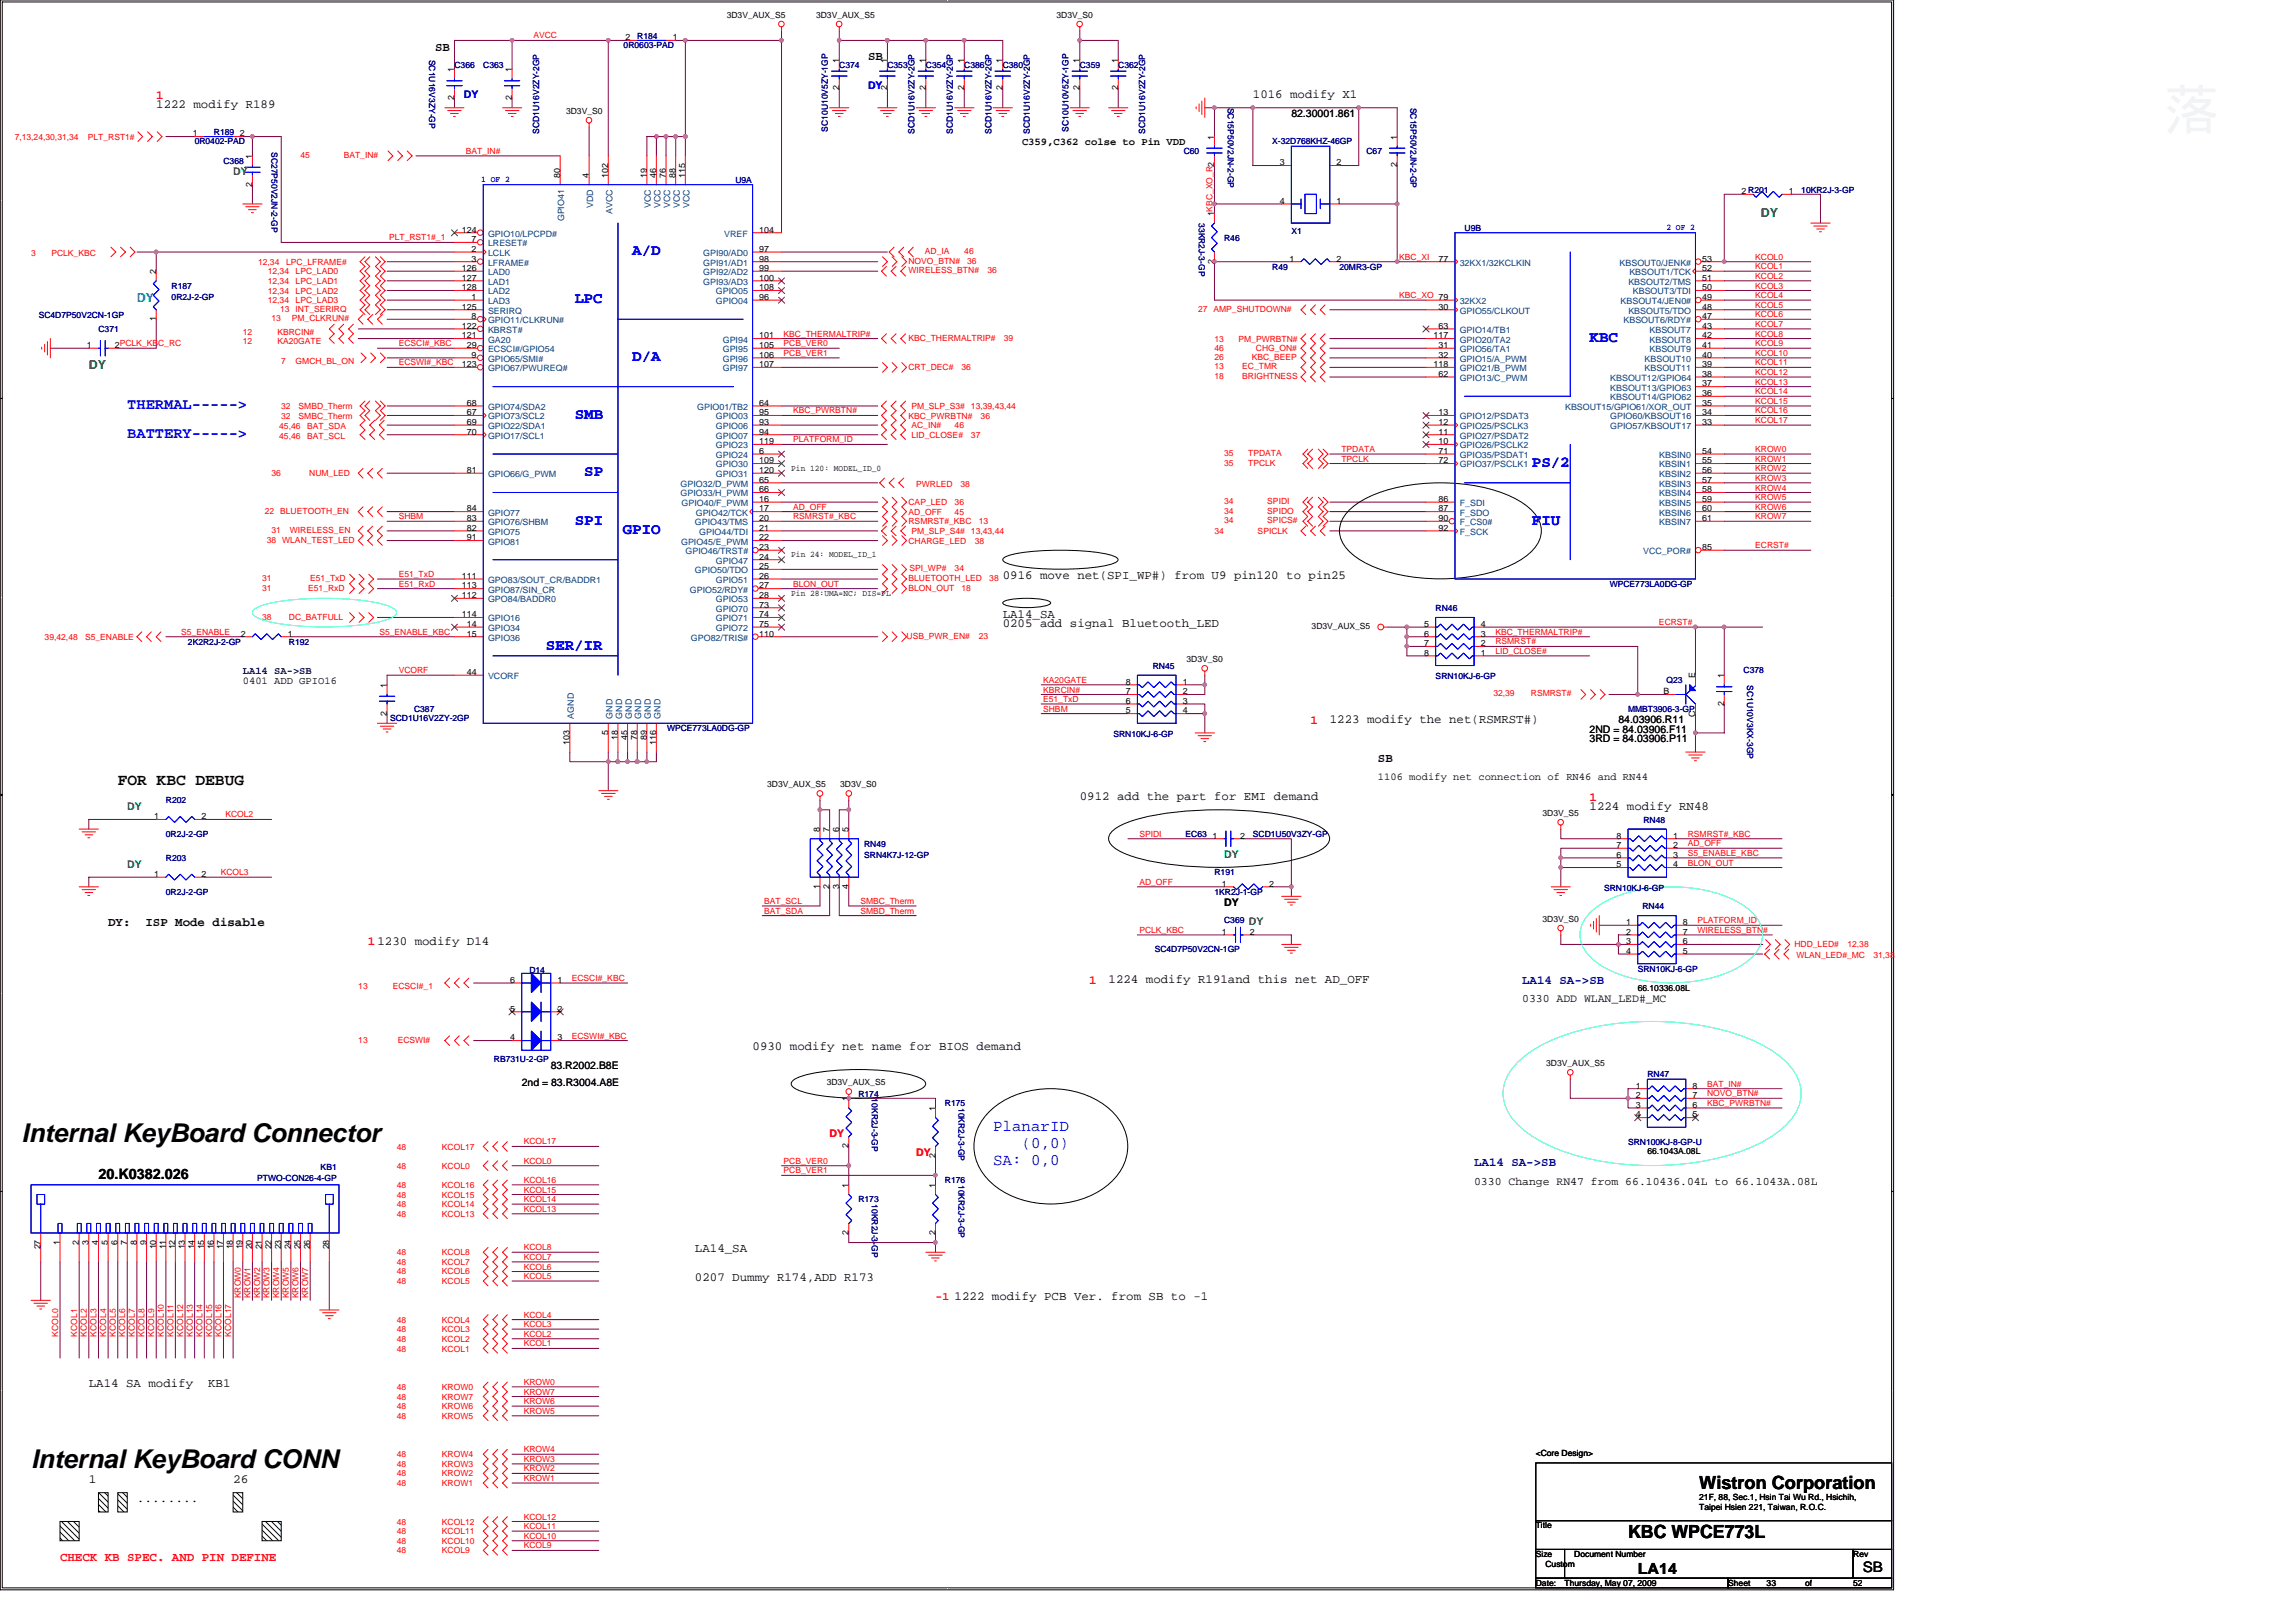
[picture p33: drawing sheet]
<svg xmlns="http://www.w3.org/2000/svg" width="297mm" height="210mm" viewBox="0 0 297 210" stroke-linecap="round" stroke-linejoin="round" font-family="sans-serif">
<defs><g id="words">
<g font-size="3.3">
<text x="2.8" y="147.7">Internal KeyBoard Connector</text>
<text x="4" y="190">Internal KeyBoard CONN</text>
</g>
<g font-size="2.3">
<text x="219.8" y="192.7">Wistron Corporation</text>
<text x="210.6" y="199.1">KBC WPCE773L</text>
</g>
<text font-size="2.1" x="15.2" y="101.6">FOR KBC DEBUG</text>
<g font-size="2.1" fill="#00f">
<text x="128.5" y="146.3">PlanarID</text>
<text x="132.2" y="148.5">(0,0)</text>
<text x="128.5" y="150.8">SA: 0,0</text>
</g>
<g font-size="2" fill="#00f">
<text x="81.8" y="33">A/D</text>
<text x="74.4" y="39.3">LPC</text>
<text x="81.8" y="46.7">D/A</text>
<text x="205.7" y="44.2">KBC</text>
<text x="16.5" y="53">THERMAL-----&gt;</text>
<text x="16.5" y="56.7">BATTERY-----&gt;</text>
<text x="74.4" y="54.2">SMB</text>
<text x="75.6" y="61.7">SP</text>
<text x="198.2" y="60.4">PS/2</text>
<text x="74.4" y="67.9">SPI</text>
<text x="80.6" y="69.1">GPIO</text>
<text x="198.2" y="67.9">FIU</text>
<text x="70.6" y="84.1">SER/IR</text>
</g>
<text font-size="2" x="211.9" y="203.7">LA14</text>
<g font-size="1.9">
<text x="12.7" y="152.6">20.K0382.026</text>
<text x="241" y="203.4">SB</text>
</g>
<g font-size="1.6">
<text x="56.3" y="6.6">SB</text>
<text x="112.3" y="7.8">SB</text>
<text x="20.2" y="14">1222 modify R189</text>
<text x="162.1" y="12.7">1016 modify X1</text>
<text x="129.7" y="75">0916 move net(SPI_WP#) from U9 pin120 to pin25</text>
<text x="129.7" y="79.9">LA14_SA</text>
<text x="129.7" y="81.2">0205 add signal Bluetooth_LED</text>
<text x="172" y="93.6">1223 modify the net(RSMRST#)</text>
<text x="178.3" y="98.7">SB</text>
<text x="139.7" y="103.6">0912 add the part for EMI demand</text>
<text x="205.7" y="104.8">1224 modify RN48</text>
<text x="14" y="119.8">DY:</text>
<text x="18.8" y="119.8">ISP Mode disable</text>
<text x="48.8" y="122.3">1230 modify D14</text>
<text x="143.4" y="127.2">1224 modify R191and this net AD_OFF</text>
<text x="97.4" y="135.9">0930 modify net name for BIOS demand</text>
<text x="89.9" y="165.8">0207 Dummy R174,ADD R173</text>
<text x="89.9" y="162.1">LA14_SA</text>
<text x="123.5" y="168.3">1222 modify PCB Ver. from SB to -1</text>
<text x="11.5" y="179.5">LA14 SA modify</text>
<text x="26.9" y="179.5">KB1</text>
<text x="11.5" y="191.9">1</text>
<text x="30.2" y="191.9">26</text>
<text x="17.7" y="194.4">........</text>
</g>
<g font-size="1.6" fill="#f00">
<text x="20.2" y="12.8">1</text>
<text x="169.6" y="93.7">1</text>
<text x="205.7" y="103.7">1</text>
<text x="47.6" y="122.3">1</text>
<text x="140.9" y="127.3">1</text>
<text x="7.8" y="202">CHECK KB SPEC. AND PIN DEFINE</text>
</g>
<g font-size="1.6" fill="#0f0">
<text x="227.8" y="28.1">DY</text>
<text x="11.5" y="47.8">DY</text>
</g>
<text font-size="1.6" fill="#00ff40" x="17.7" y="39.1">DY</text>
<g font-size="1.6" fill="#000080">
<text x="196.9" y="127.3">LA14 SA-&gt;SB</text>
<text x="190.7" y="150.9">LA14 SA-&gt;SB</text>
</g>
<g font-size="1.5">
<text x="196.9" y="129.6">0330 ADD WLAN_LED#_MC</text>
<text x="190.7" y="153.3">0330 Change RN47 from 66.10436.04L to 66.1043A.08L</text>
</g>
<text font-size="1.5" fill="#f00" x="121" y="168.3">-1</text>
<g font-size="1.4" fill="#00f">
<text x="112.3" y="11.5">DY</text>
<text x="60" y="12.7">DY</text>
</g>
<g font-size="1.4">
<text x="167.1" y="15.2">82.30001.861</text>
<text x="132.2" y="18.8">C359,C362 colse to Pin VDD</text>
<text x="31.4" y="88.5">0401 ADD GPIO16</text>
<text x="205.7" y="94.8">2ND = 84.03906.F11</text>
<text x="209.4" y="93.6">84.03906.R11</text>
<text x="178.3" y="100.9">1106 modify net connection of RN46 and RN44</text>
<text x="205.7" y="96.1">3RD = 84.03906.P11</text>
<text x="158.4" y="117.3">DY</text>
<text x="67.5" y="140.5">2nd = 83.R3004.A8E</text>
<text x="71.2" y="138.4">83.R2002.B8E</text>
</g>
<g font-size="1.4" fill="#0f0">
<text x="30.2" y="22.7">DY</text>
<text x="16.5" y="104.8">DY</text>
<text x="16.5" y="112.3">DY</text>
<text x="158.4" y="111">DY</text>
<text x="161.6" y="119.8">DY</text>
</g>
<text font-size="1.4" fill="#000040" x="31.4" y="87.3">LA14 SA-&gt;SB</text>
<g font-size="1.4" fill="#f00">
<text x="107.3" y="147.2">DY</text>
<text x="118.5" y="149.6">DY</text>
</g>
<g font-size="1.1" fill="#f00">
<text x="69" y="5">AVCC</text>
<text x="1.9" y="18.1">7,13,24,30,31,34</text>
<text x="11.4" y="18.1">PLT_RST1#</text>
<text x="38.9" y="20.4">45</text>
<text x="44.5" y="20.4">BAT_IN#</text>
<text x="60.3" y="19.9">BAT_IN#</text>
<text x="4" y="33.1">3</text>
<text x="6.6" y="33.1">PCLK_KBC</text>
<text x="33.4" y="34.2">12,34</text>
<text x="34.6" y="35.5">12,34</text>
<text x="37" y="34.2">LPC_LFRAME#</text>
<text x="38.2" y="35.5">LPC_LAD0</text>
<text x="50.3" y="31.1">PLT_RST1#_1</text>
<text x="117.5" y="34.1">NOVO_BTN#</text>
<text x="117.5" y="35.4">WIRELESS_BTN#</text>
<text x="119.7" y="32.9">AD_IA</text>
<text x="124.8" y="32.9">46</text>
<text x="125.1" y="34.1">36</text>
<text x="127.7" y="35.4">36</text>
<text x="181" y="33.6">KBC_XI</text>
<text x="227.1" y="33.6">KCOL0</text>
<text x="227.1" y="34.8">KCOL1</text>
<text x="34.6" y="36.7">12,34</text>
<text x="34.6" y="38">12,34</text>
<text x="34.6" y="39.2">12,34</text>
<text x="35.1" y="41.6">13</text>
<text x="36.3" y="40.3">13 INT_SERIRQ</text>
<text x="37.8" y="41.6">PM_CLKRUN#</text>
<text x="38.2" y="36.7">LPC_LAD1</text>
<text x="38.2" y="38">LPC_LAD2</text>
<text x="38.2" y="39.2">LPC_LAD3</text>
<text x="155" y="40.3">27 AMP_SHUTDOWN#</text>
<text x="181" y="38.6">KBC_XO 79</text>
<text x="227.1" y="39.8">KCOL5</text>
<text x="227.1" y="41.1">KCOL6</text>
<text x="227.1" y="38.6">KCOL4</text>
<text x="227.1" y="37.3">KCOL3</text>
<text x="227.1" y="36.1">KCOL2</text>
<text x="31.4" y="43.3">12</text>
<text x="31.4" y="44.6">12</text>
<text x="35.9" y="43.3">KBRCIN#</text>
<text x="35.9" y="44.6">KA20GATE</text>
<text x="36.4" y="47.1">7</text>
<text x="38.2" y="47.1">GMCH_BL_ON</text>
<text x="51.6" y="44.8">ECSCI#_KBC</text>
<text x="51.6" y="47.3">ECSWI#_KBC</text>
<text x="101.4" y="43.6">KBC_THERMALTRIP#</text>
<text x="101.4" y="44.8">PCB_VER0</text>
<text x="101.4" y="46.1">PCB_VER1</text>
<text x="117.5" y="44.1">KBC_THERMALTRIP#</text>
<text x="117.5" y="47.9">CRT_DEC#</text>
<text x="124.4" y="47.9">36</text>
<text x="129.9" y="44.1">39</text>
<text x="157.1" y="45.4">46</text>
<text x="157.1" y="47.8">13</text>
<text x="157.1" y="46.6">26</text>
<text x="157.1" y="44.2">13</text>
<text x="160.2" y="44.2">PM_PWRBTN#</text>
<text x="160.7" y="47.8">EC_TMR</text>
<text x="162" y="46.6">KBC_BEEP</text>
<text x="162.5" y="45.4">CHG_ON#</text>
<text x="227.1" y="44.8">KCOL9</text>
<text x="227.1" y="43.6">KCOL8</text>
<text x="227.1" y="46.1">KCOL10</text>
<text x="227.1" y="47.3">KCOL11</text>
<text x="227.1" y="42.3">KCOL7</text>
<text x="36.4" y="52.9">32</text>
<text x="38.6" y="52.9">SMBD_Therm</text>
<text x="102.6" y="53.5">KBC_PWRBTN#</text>
<text x="117.9" y="52.9">PM_SLP_S3#</text>
<text x="125.6" y="52.9">13,39,43,44</text>
<text x="157.1" y="49.1">18</text>
<text x="160.7" y="49.1">BRIGHTNESS</text>
<text x="227.1" y="48.5">KCOL12</text>
<text x="227.1" y="49.8">KCOL13</text>
<text x="227.1" y="52.3">KCOL15</text>
<text x="227.1" y="51">KCOL14</text>
<text x="227.1" y="53.5">KCOL16</text>
<text x="36.1" y="56.8">45,46</text>
<text x="36.1" y="55.5">45,46</text>
<text x="36.4" y="54.2">32</text>
<text x="38.6" y="54.2">SMBC_Therm</text>
<text x="39.7" y="56.8">BAT_SCL</text>
<text x="39.7" y="55.5">BAT_SDA</text>
<text x="102.6" y="57.3">PLATFORM_ID</text>
<text x="117.5" y="54.2">KBC_PWRBTN#</text>
<text x="117.9" y="56.7">LID_CLOSE#</text>
<text x="117.9" y="55.4">AC_IN#</text>
<text x="123.5" y="55.4">46</text>
<text x="125.6" y="56.7">37</text>
<text x="126.9" y="54.2">36</text>
<text x="158.4" y="59">35</text>
<text x="161.5" y="59">TPDATA</text>
<text x="173.5" y="58.5">TPDATA</text>
<text x="173.5" y="59.7">TPCLK</text>
<text x="227.1" y="58.5">KROW0</text>
<text x="227.1" y="59.7">KROW1</text>
<text x="227.1" y="54.8">KCOL17</text>
<text x="35.1" y="61.6">36</text>
<text x="40" y="61.6">NUM_LED</text>
<text x="102.6" y="66">AD_OFF</text>
<text x="117.5" y="65.4">CAP_LED</text>
<text x="118.5" y="63">PWRLED</text>
<text x="123.5" y="65.4">36</text>
<text x="124.2" y="63">38</text>
<text x="158.4" y="65.2">34</text>
<text x="158.4" y="60.3">35</text>
<text x="161.5" y="60.3">TPCLK</text>
<text x="164" y="65.2">SPIDI</text>
<text x="227.1" y="61">KROW2</text>
<text x="227.1" y="66">KROW6</text>
<text x="227.1" y="62.2">KROW3</text>
<text x="227.1" y="63.5">KROW4</text>
<text x="227.1" y="64.7">KROW5</text>
<text x="34.3" y="66.5">22 BLUETOOTH_EN</text>
<text x="34.5" y="70.2">38 WLAN_TEST_LED</text>
<text x="35.1" y="69">31</text>
<text x="37.5" y="69">WIRELESS_EN</text>
<text x="51.6" y="67.2">SHBM</text>
<text x="102.6" y="67.2">RSMRST#_KBC</text>
<text x="117.5" y="67.9">RSMRST#_KBC</text>
<text x="117.5" y="66.6">AD_OFF</text>
<text x="117.5" y="70.3">CHARGE_LED</text>
<text x="117.9" y="69.1">PM_SLP_S4#</text>
<text x="123.5" y="66.6">45</text>
<text x="125.6" y="69.1">13,43,44</text>
<text x="126.1" y="70.3">38</text>
<text x="126.6" y="67.9">13</text>
<text x="157.1" y="69.1">34</text>
<text x="158.4" y="67.7">34</text>
<text x="158.4" y="66.5">34</text>
<text x="162.7" y="69.1">SPICLK</text>
<text x="164" y="67.7">SPICS#</text>
<text x="164" y="66.5">SPIDO</text>
<text x="227.1" y="71">ECRST#</text>
<text x="227.1" y="67.2">KROW7</text>
<text x="33.9" y="76.5">31</text>
<text x="33.9" y="75.2">31</text>
<text x="39.9" y="76.5">E51_RxD</text>
<text x="40.1" y="75.2">E51_TxD</text>
<text x="51.6" y="75.9">E51_RxD</text>
<text x="51.6" y="74.7">E51_TxD</text>
<text x="102.6" y="75.9">BLON_OUT</text>
<text x="117.5" y="75.2">BLUETOOTH_LED</text>
<text x="117.5" y="76.5">BLON_OUT</text>
<text x="117.7" y="74">SPI_WP#</text>
<text x="123.5" y="74">34</text>
<text x="124.4" y="76.5">18</text>
<text x="128" y="75.2">38</text>
<text x="5.8" y="82.8">39,42,48</text>
<text x="11" y="82.8">S5_ENABLE</text>
<text x="23.4" y="82.1">S5_ENABLE</text>
<text x="33.9" y="80.2">38</text>
<text x="37.4" y="80.2">DC_BATFULL</text>
<text x="49.1" y="82.1">S5_ENABLE_KBC</text>
<text x="117.3" y="82.7">USB_PWR_EN#</text>
<text x="126.6" y="82.7">23</text>
<text x="193.5" y="83.4">RSMRST#</text>
<text x="193.5" y="82.1">KBC_THERMALTRIP#</text>
<text x="214.6" y="80.9">ECRST#</text>
<text x="51.6" y="87.1">VCORF</text>
<text x="135" y="88.4">KA20GATE</text>
<text x="135" y="89.6">KBRCIN#</text>
<text x="193.5" y="84.6">LID_CLOSE#</text>
<text x="135" y="90.8">E51_TxD</text>
<text x="135" y="92.1">SHBM</text>
<text x="193.2" y="90.1">32,39</text>
<text x="198.1" y="90.1">RSMRST#</text>
<text x="29.2" y="105.8">KCOL2</text>
<text x="28.6" y="113.3">KCOL3</text>
<text x="147.4" y="108.3">SPIDI</text>
<text x="218.4" y="112">BLON_OUT</text>
<text x="218.4" y="110.8">S5_ENABLE_KBC</text>
<text x="218.4" y="108.3">RSMRST#_KBC</text>
<text x="218.4" y="109.5">AD_OFF</text>
<text x="98.9" y="117">BAT_SCL</text>
<text x="98.9" y="118.2">BAT_SDA</text>
<text x="111.3" y="118.2">SMBD_Therm</text>
<text x="111.3" y="117">SMBC_Therm</text>
<text x="147.4" y="114.5">AD_OFF</text>
<text x="219.6" y="119.5">PLATFORM_ID</text>
<text x="147.4" y="120.7">PCLK_KBC</text>
<text x="219.6" y="120.7">WIRELESS_BTN#</text>
<text x="232.2" y="122.5">HDD_LED#</text>
<text x="232.4" y="124">WLAN_LED#_MC</text>
<text x="239" y="122.5">12,38</text>
<text x="242.4" y="124">31,38</text>
<text x="46.4" y="128">13</text>
<text x="50.8" y="128">ECSCI#_1</text>
<text x="74" y="127">ECSCI#_KBC</text>
<text x="46.4" y="134.9">13</text>
<text x="51.5" y="134.9">ECSWI#</text>
<text x="74" y="134.4">ECSWI#_KBC</text>
<text x="220.8" y="140.6">BAT_IN#</text>
<text x="220.8" y="143.1">KBC_PWRBTN#</text>
<text x="220.8" y="141.9">NOVO_BTN#</text>
<text x="51.3" y="148.8">48</text>
<text x="57.2" y="148.8">KCOL17</text>
<text x="67.8" y="148.1">KCOL17</text>
<text x="51.3" y="151.2">48</text>
<text x="51.3" y="155">48</text>
<text x="51.3" y="153.7">48</text>
<text x="57.2" y="151.2">KCOL0</text>
<text x="57.2" y="155">KCOL15</text>
<text x="57.2" y="153.7">KCOL16</text>
<text x="67.8" y="155.6">KCOL14</text>
<text x="67.8" y="150.6">KCOL0</text>
<text x="67.8" y="154.3">KCOL15</text>
<text x="67.8" y="153.1">KCOL16</text>
<text x="101.4" y="151.8">PCB_VER1</text>
<text x="101.4" y="150.6">PCB_VER0</text>
<text x="51.3" y="156.2">48</text>
<text x="51.3" y="157.5">48</text>
<text x="57.2" y="156.2">KCOL14</text>
<text x="57.2" y="157.5">KCOL13</text>
<text x="67.8" y="156.8">KCOL13</text>
<text x="67.8" y="161.8">KCOL8</text>
<text x="51.3" y="163.7">48</text>
<text x="51.3" y="164.9">48</text>
<text x="51.3" y="166.2">48</text>
<text x="51.3" y="162.5">48</text>
<text x="57.2" y="163.7">KCOL7</text>
<text x="57.2" y="164.9">KCOL6</text>
<text x="57.2" y="166.2">KCOL5</text>
<text x="57.2" y="162.5">KCOL8</text>
<text x="67.8" y="163">KCOL7</text>
<text x="67.8" y="165.5">KCOL5</text>
<text x="67.8" y="164.3">KCOL6</text>
<text x="7.5" y="173" transform="rotate(-90 7.5 173)">KCOL0</text>
<text x="10" y="173" transform="rotate(-90 10 173)">KCOL1</text>
<text x="11.2" y="173" transform="rotate(-90 11.2 173)">KCOL2</text>
<text x="12.5" y="173" transform="rotate(-90 12.5 173)">KCOL3</text>
<text x="13.7" y="173" transform="rotate(-90 13.7 173)">KCOL4</text>
<text x="15" y="173" transform="rotate(-90 15 173)">KCOL5</text>
<text x="16.2" y="173" transform="rotate(-90 16.2 173)">KCOL6</text>
<text x="17.5" y="173" transform="rotate(-90 17.5 173)">KCOL7</text>
<text x="18.7" y="173" transform="rotate(-90 18.7 173)">KCOL8</text>
<text x="20" y="173" transform="rotate(-90 20 173)">KCOL9</text>
<text x="21.2" y="173" transform="rotate(-90 21.2 173)">KCOL10</text>
<text x="22.4" y="173" transform="rotate(-90 22.4 173)">KCOL11</text>
<text x="23.7" y="173" transform="rotate(-90 23.7 173)">KCOL12</text>
<text x="24.9" y="173" transform="rotate(-90 24.9 173)">KCOL13</text>
<text x="26.2" y="173" transform="rotate(-90 26.2 173)">KCOL14</text>
<text x="27.4" y="173" transform="rotate(-90 27.4 173)">KCOL15</text>
<text x="28.7" y="173" transform="rotate(-90 28.7 173)">KCOL16</text>
<text x="29.9" y="173" transform="rotate(-90 29.9 173)">KCOL17</text>
<text x="31.2" y="168" transform="rotate(-90 31.2 168)">KROW0</text>
<text x="32.4" y="168" transform="rotate(-90 32.4 168)">KROW1</text>
<text x="33.7" y="168" transform="rotate(-90 33.7 168)">KROW2</text>
<text x="34.9" y="168" transform="rotate(-90 34.9 168)">KROW3</text>
<text x="36.1" y="168" transform="rotate(-90 36.1 168)">KROW4</text>
<text x="37.4" y="168" transform="rotate(-90 37.4 168)">KROW5</text>
<text x="38.6" y="168" transform="rotate(-90 38.6 168)">KROW6</text>
<text x="39.9" y="168" transform="rotate(-90 39.9 168)">KROW7</text>
<text x="51.3" y="172.4">48</text>
<text x="51.3" y="173.7">48</text>
<text x="51.3" y="171.2">48</text>
<text x="57.2" y="172.4">KCOL3</text>
<text x="57.2" y="173.7">KCOL2</text>
<text x="57.2" y="171.2">KCOL4</text>
<text x="67.8" y="171.7">KCOL3</text>
<text x="67.8" y="170.5">KCOL4</text>
<text x="67.8" y="173">KCOL2</text>
<text x="51.3" y="174.9">48</text>
<text x="51.3" y="179.9">48</text>
<text x="57.2" y="174.9">KCOL1</text>
<text x="57.2" y="179.9">KROW0</text>
<text x="67.8" y="179.2">KROW0</text>
<text x="67.8" y="174.2">KCOL1</text>
<text x="51.3" y="181.1">48</text>
<text x="51.3" y="182.4">48</text>
<text x="51.3" y="183.6">48</text>
<text x="57.2" y="181.1">KROW7</text>
<text x="57.2" y="182.4">KROW6</text>
<text x="57.2" y="183.6">KROW5</text>
<text x="67.8" y="181.7">KROW6</text>
<text x="67.8" y="180.5">KROW7</text>
<text x="67.8" y="183">KROW5</text>
<text x="51.3" y="189.8">48</text>
<text x="51.3" y="191.1">48</text>
<text x="51.3" y="188.6">48</text>
<text x="57.2" y="189.8">KROW3</text>
<text x="57.2" y="191.1">KROW2</text>
<text x="57.2" y="188.6">KROW4</text>
<text x="67.8" y="190.4">KROW2</text>
<text x="67.8" y="187.9">KROW4</text>
<text x="67.8" y="191.7">KROW1</text>
<text x="67.8" y="189.2">KROW3</text>
<text x="51.3" y="197.3">48</text>
<text x="51.3" y="192.3">48</text>
<text x="57.2" y="197.3">KCOL12</text>
<text x="57.2" y="192.3">KROW1</text>
<text x="67.8" y="197.9">KCOL11</text>
<text x="67.8" y="196.6">KCOL12</text>
<text x="51.3" y="198.5">48</text>
<text x="51.3" y="199.8">48</text>
<text x="51.3" y="201">48</text>
<text x="57.2" y="198.5">KCOL11</text>
<text x="57.2" y="199.8">KCOL10</text>
<text x="57.2" y="201">KCOL9</text>
<text x="67.8" y="199.1">KCOL10</text>
<text x="67.8" y="200.4">KCOL9</text>
</g>
<g font-size="1.1">
<text x="80.9" y="5.2">2</text>
<text x="87" y="5.2">1</text>
<text x="94" y="2.3">3D3V_AUX_S5</text>
<text x="105.6" y="2.3">3D3V_AUX_S5</text>
<text x="136.7" y="2.3">3D3V_S0</text>
<text x="58.8" y="9.3" transform="rotate(-90 58.8 9.3)">1</text>
<text x="66.2" y="9.3" transform="rotate(-90 66.2 9.3)">1</text>
<text x="108.6" y="11.7" transform="rotate(-90 108.6 11.7)">2</text>
<text x="108.6" y="8.1" transform="rotate(-90 108.6 8.1)">1</text>
<text x="114.8" y="11.7" transform="rotate(-90 114.8 11.7)">2</text>
<text x="114.8" y="8.1" transform="rotate(-90 114.8 8.1)">1</text>
<text x="119.8" y="11.7" transform="rotate(-90 119.8 11.7)">2</text>
<text x="119.8" y="8.1" transform="rotate(-90 119.8 8.1)">1</text>
<text x="124.7" y="11.7" transform="rotate(-90 124.7 11.7)">2</text>
<text x="124.7" y="8.1" transform="rotate(-90 124.7 8.1)">1</text>
<text x="129.7" y="11.7" transform="rotate(-90 129.7 11.7)">2</text>
<text x="129.7" y="8.1" transform="rotate(-90 129.7 8.1)">1</text>
<text x="139.7" y="11.7" transform="rotate(-90 139.7 11.7)">2</text>
<text x="139.7" y="8.1" transform="rotate(-90 139.7 8.1)">1</text>
<text x="144.6" y="11.7" transform="rotate(-90 144.6 11.7)">2</text>
<text x="144.6" y="8.1" transform="rotate(-90 144.6 8.1)">1</text>
<text x="24.9" y="17.7">1</text>
<text x="31" y="17.7">2</text>
<text x="58.8" y="13" transform="rotate(-90 58.8 13)">2</text>
<text x="66.2" y="13" transform="rotate(-90 66.2 13)">2</text>
<text x="73.2" y="14.7">3D3V_S0</text>
<text x="32.6" y="20.6" transform="rotate(-90 32.6 20.6)">1</text>
<text x="72.4" y="23" transform="rotate(-90 72.4 23)">80</text>
<text x="76.2" y="23" transform="rotate(-90 76.2 23)">4</text>
<text x="78.7" y="23" transform="rotate(-90 78.7 23)">102</text>
<text x="83.7" y="23" transform="rotate(-90 83.7 23)">19</text>
<text x="84.9" y="23" transform="rotate(-90 84.9 23)">46</text>
<text x="86.1" y="23" transform="rotate(-90 86.1 23)">76</text>
<text x="87.4" y="23" transform="rotate(-90 87.4 23)">88</text>
<text x="88.6" y="23" transform="rotate(-90 88.6 23)">115</text>
<text x="157.1" y="18.1" transform="rotate(-90 157.1 18.1)">1</text>
<text x="165.6" y="21.4">3</text>
<text x="172.9" y="21.4">2</text>
<text x="180.7" y="21.7" transform="rotate(-90 180.7 21.7)">2</text>
<text x="180.7" y="18.1" transform="rotate(-90 180.7 18.1)">1</text>
<text x="32.6" y="24.2" transform="rotate(-90 32.6 24.2)">2</text>
<text x="157.1" y="28" transform="rotate(-90 157.1 28)">1KBC_XO_R2</text>
<text x="165.6" y="26.4">4</text>
<text x="172.9" y="26.4">1</text>
<text x="225.3" y="25.1">2 R201</text>
<text x="231.4" y="25.1">1</text>
<text x="20.2" y="35.5" transform="rotate(-90 20.2 35.5)">2</text>
<text x="59.7" y="30.1">124</text>
<text x="59.7" y="35.1">126</text>
<text x="61" y="31.3">7</text>
<text x="61" y="32.6">2</text>
<text x="61" y="33.8">3</text>
<text x="98.2" y="30.1">104</text>
<text x="98.2" y="32.6">97</text>
<text x="98.2" y="33.8">98</text>
<text x="98.2" y="35.1">99</text>
<text x="157.1" y="34.1" transform="rotate(-90 157.1 34.1)">2</text>
<text x="166.8" y="33.8">1</text>
<text x="172.9" y="33.8">2</text>
<text x="186.1" y="33.8">77</text>
<text x="220.2" y="33.8">53</text>
<text x="220.2" y="35.1">52</text>
<text x="20.2" y="41.6" transform="rotate(-90 20.2 41.6)">1</text>
<text x="59.7" y="36.3">127</text>
<text x="59.7" y="37.6">128</text>
<text x="59.7" y="40.1">125</text>
<text x="61" y="38.8">1</text>
<text x="61" y="41.3">8</text>
<text x="98.2" y="37.6">108</text>
<text x="98.2" y="38.8">96</text>
<text x="98.2" y="36.3">100</text>
<text x="186.1" y="40.1">30</text>
<text x="220.2" y="37.6">50</text>
<text x="220.2" y="36.3">51</text>
<text x="220.2" y="40.1">48</text>
<text x="220.2" y="38.8">49</text>
<text x="220.2" y="41.3">47</text>
<text x="11.2" y="45">1</text>
<text x="14.9" y="45">2PCLK_KBC_RC</text>
<text x="59.7" y="42.5">122</text>
<text x="59.7" y="43.8">121</text>
<text x="59.7" y="47.5">123</text>
<text x="60.4" y="45">29</text>
<text x="61" y="46.3">9</text>
<text x="98.2" y="43.8">101</text>
<text x="98.2" y="45">105</text>
<text x="98.2" y="46.3">106</text>
<text x="98.2" y="47.5">107</text>
<text x="185.5" y="43.8">117</text>
<text x="185.5" y="47.5">118</text>
<text x="186.1" y="45">31</text>
<text x="186.1" y="42.5">63</text>
<text x="186.1" y="46.3">32</text>
<text x="220.2" y="42.5">43</text>
<text x="220.2" y="43.8">42</text>
<text x="220.2" y="45">41</text>
<text x="220.2" y="46.3">40</text>
<text x="220.2" y="47.5">39</text>
<text x="60.4" y="52.5">68</text>
<text x="60.4" y="53.7">67</text>
<text x="98.2" y="53.7">95</text>
<text x="98.2" y="52.5">64</text>
<text x="186.1" y="48.8">62</text>
<text x="186.1" y="53.7">13</text>
<text x="220.2" y="48.8">38</text>
<text x="220.2" y="50">37</text>
<text x="220.2" y="51.3">36</text>
<text x="220.2" y="53.7">34</text>
<text x="220.2" y="52.5">35</text>
<text x="60.4" y="55">69</text>
<text x="60.4" y="56.2">70</text>
<text x="98.2" y="55">93</text>
<text x="98.2" y="58.7">6</text>
<text x="98.2" y="57.5">119</text>
<text x="98.2" y="56.2">94</text>
<text x="98.2" y="60">109</text>
<text x="186.1" y="55">12</text>
<text x="186.1" y="56.2">11</text>
<text x="186.1" y="57.5">10</text>
<text x="186.1" y="58.7">71</text>
<text x="186.1" y="60">72</text>
<text x="220.2" y="55">33</text>
<text x="220.2" y="58.7">54</text>
<text x="220.2" y="60">55</text>
<text x="60.4" y="61.2">81</text>
<text x="98.2" y="65">16</text>
<text x="98.2" y="61.2">120</text>
<text x="98.2" y="62.5">65</text>
<text x="98.2" y="63.7">66</text>
<text x="102.4" y="60.9">Pin 120: MODEL_ID_0</text>
<text x="186.1" y="65">86</text>
<text x="220.2" y="61.2">56</text>
<text x="220.2" y="62.5">57</text>
<text x="220.2" y="63.7">58</text>
<text x="220.2" y="65">59</text>
<text x="60.4" y="66.2">84</text>
<text x="60.4" y="67.4">83</text>
<text x="60.4" y="68.7">82</text>
<text x="60.4" y="69.9">91</text>
<text x="98.2" y="67.4">20</text>
<text x="98.2" y="69.9">22</text>
<text x="98.2" y="66.2">17</text>
<text x="98.2" y="68.7">21</text>
<text x="98.2" y="71.2">23</text>
<text x="186.1" y="66.2">87</text>
<text x="186.1" y="67.4">90</text>
<text x="186.1" y="68.7">92</text>
<text x="220.2" y="66.2">60</text>
<text x="220.2" y="67.4">61</text>
<text x="220.2" y="71.2">85</text>
<text x="59.7" y="76.2">113</text>
<text x="59.7" y="74.9">111</text>
<text x="59.7" y="77.4">112</text>
<text x="98.2" y="73.7">25</text>
<text x="98.2" y="76.2">27</text>
<text x="98.2" y="77.4">28</text>
<text x="98.2" y="74.9">26</text>
<text x="98.2" y="72.4">24</text>
<text x="102.4" y="72.1">Pin 24: MODEL_ID_1</text>
<text x="102.4" y="77.1">Pin 28:UMA=NC; DIS=PL</text>
<text x="31.2" y="82.4">2</text>
<text x="37.2" y="82.4">1</text>
<text x="59.7" y="79.9">114</text>
<text x="60.4" y="82.4">15</text>
<text x="60.4" y="81.1">14</text>
<text x="98.2" y="78.6">73</text>
<text x="98.2" y="79.9">74</text>
<text x="98.2" y="81.1">75</text>
<text x="98.2" y="82.4">110</text>
<text x="169.7" y="81.4">3D3V_AUX_S5</text>
<text x="184.2" y="81.1">5</text>
<text x="184.2" y="82.4">6</text>
<text x="184.2" y="83.6">7</text>
<text x="191.6" y="83.6">2</text>
<text x="191.6" y="82.4">3</text>
<text x="191.6" y="81.1">4</text>
<text x="50.1" y="89" transform="rotate(-90 50.1 89)">1</text>
<text x="60.4" y="87.4">44</text>
<text x="145.6" y="89.9">7</text>
<text x="145.6" y="88.6">8</text>
<text x="153" y="88.6">1</text>
<text x="153" y="89.9">2</text>
<text x="153.5" y="85.7">3D3V_S0</text>
<text x="184.2" y="84.9">8</text>
<text x="191.6" y="84.9">1</text>
<text x="215.2" y="89.9">B</text>
<text x="219.3" y="87.8" transform="rotate(-90 219.3 87.8)">E</text>
<text x="223.1" y="87.8" transform="rotate(-90 223.1 87.8)">1</text>
<text x="50.1" y="92.6" transform="rotate(-90 50.1 92.6)">2</text>
<text x="78.7" y="95.1" transform="rotate(-90 78.7 95.1)">5</text>
<text x="79.9" y="95.7" transform="rotate(-90 79.9 95.7)">18</text>
<text x="81.2" y="95.7" transform="rotate(-90 81.2 95.7)">45</text>
<text x="82.4" y="95.7" transform="rotate(-90 82.4 95.7)">78</text>
<text x="83.7" y="95.7" transform="rotate(-90 83.7 95.7)">89</text>
<text x="145.6" y="92.3">5</text>
<text x="145.6" y="91.1">6</text>
<text x="153" y="91.1">3</text>
<text x="153" y="92.3">4</text>
<text x="219.3" y="92.8" transform="rotate(-90 219.3 92.8)">C</text>
<text x="223.1" y="91.4" transform="rotate(-90 223.1 91.4)">2</text>
<text x="73.7" y="96.4" transform="rotate(-90 73.7 96.4)">103</text>
<text x="84.9" y="96.4" transform="rotate(-90 84.9 96.4)">116</text>
<text x="99.2" y="101.8">3D3V_AUX_S5</text>
<text x="108.7" y="101.8">3D3V_S0</text>
<text x="20" y="106">1</text>
<text x="26.1" y="106">2</text>
<text x="106.1" y="107.7" transform="rotate(-90 106.1 107.7)">8</text>
<text x="107.3" y="107.7" transform="rotate(-90 107.3 107.7)">7</text>
<text x="108.6" y="107.7" transform="rotate(-90 108.6 107.7)">6</text>
<text x="109.8" y="107.7" transform="rotate(-90 109.8 107.7)">5</text>
<text x="199.6" y="105.6">3D3V_S5</text>
<text x="20" y="113.5">1</text>
<text x="26.1" y="113.5">2</text>
<text x="156.9" y="108.5">1</text>
<text x="160.5" y="108.5">2</text>
<text x="209.1" y="112.2">5</text>
<text x="209.1" y="111">6</text>
<text x="209.1" y="109.7">7</text>
<text x="209.1" y="108.5">8</text>
<text x="216.5" y="108.5">1</text>
<text x="216.5" y="109.7">2</text>
<text x="216.5" y="111">3</text>
<text x="216.5" y="112.2">4</text>
<text x="106.1" y="115" transform="rotate(-90 106.1 115)">1</text>
<text x="107.3" y="115" transform="rotate(-90 107.3 115)">2</text>
<text x="108.6" y="115" transform="rotate(-90 108.6 115)">3</text>
<text x="109.8" y="115" transform="rotate(-90 109.8 115)">4</text>
<text x="158.1" y="114.7">1</text>
<text x="164.2" y="114.7">2</text>
<text x="199.6" y="119.3">3D3V_S0</text>
<text x="210.4" y="119.7">1</text>
<text x="217.7" y="119.7">8</text>
<text x="158.1" y="121">1</text>
<text x="161.7" y="121">2</text>
<text x="210.4" y="121">2</text>
<text x="210.4" y="122.2">3</text>
<text x="210.4" y="123.4">4</text>
<text x="217.7" y="123.4">5</text>
<text x="217.7" y="122.2">6</text>
<text x="217.7" y="121">7</text>
<text x="66" y="130.9">5</text>
<text x="66" y="127.2">6</text>
<text x="72.1" y="130.9">2</text>
<text x="72.1" y="127.2">1</text>
<text x="211.9" y="128.2">66.10336.08L</text>
<text x="66" y="134.6">4</text>
<text x="72.1" y="134.6">3</text>
<text x="200" y="137.9">3D3V_AUX_S5</text>
<text x="107" y="140.4">3D3V_AUX_S5</text>
<text x="109.8" y="142.5" transform="rotate(-90 109.8 142.5)">1</text>
<text x="121" y="143.8" transform="rotate(-90 121 143.8)">1</text>
<text x="211.6" y="140.9">1</text>
<text x="211.6" y="142.1">2</text>
<text x="211.6" y="143.4">3</text>
<text x="219" y="143.4">6</text>
<text x="219" y="142.1">7</text>
<text x="219" y="140.9">8</text>
<text x="109.8" y="148.6" transform="rotate(-90 109.8 148.6)">2</text>
<text x="121" y="149.9" transform="rotate(-90 121 149.9)">2</text>
<text x="211.6" y="144.6">4</text>
<text x="213.1" y="149.4">66.1043A.08L</text>
<text x="219" y="144.6">5</text>
<text x="109.8" y="153.7" transform="rotate(-90 109.8 153.7)">1</text>
<text x="121" y="153.7" transform="rotate(-90 121 153.7)">1</text>
<text x="5.2" y="161.7" transform="rotate(-90 5.2 161.7)">27</text>
<text x="7.7" y="161.1" transform="rotate(-90 7.7 161.1)">1</text>
<text x="10.2" y="161.1" transform="rotate(-90 10.2 161.1)">2</text>
<text x="11.5" y="161.1" transform="rotate(-90 11.5 161.1)">3</text>
<text x="12.7" y="161.1" transform="rotate(-90 12.7 161.1)">4</text>
<text x="14" y="161.1" transform="rotate(-90 14 161.1)">5</text>
<text x="15.2" y="161.1" transform="rotate(-90 15.2 161.1)">6</text>
<text x="16.4" y="161.1" transform="rotate(-90 16.4 161.1)">7</text>
<text x="17.7" y="161.1" transform="rotate(-90 17.7 161.1)">8</text>
<text x="18.9" y="161.1" transform="rotate(-90 18.9 161.1)">9</text>
<text x="20.2" y="161.7" transform="rotate(-90 20.2 161.7)">10</text>
<text x="21.4" y="161.7" transform="rotate(-90 21.4 161.7)">11</text>
<text x="22.7" y="161.7" transform="rotate(-90 22.7 161.7)">12</text>
<text x="23.9" y="161.7" transform="rotate(-90 23.9 161.7)">13</text>
<text x="25.2" y="161.7" transform="rotate(-90 25.2 161.7)">14</text>
<text x="26.4" y="161.7" transform="rotate(-90 26.4 161.7)">15</text>
<text x="27.7" y="161.7" transform="rotate(-90 27.7 161.7)">16</text>
<text x="28.9" y="161.7" transform="rotate(-90 28.9 161.7)">17</text>
<text x="30.1" y="161.7" transform="rotate(-90 30.1 161.7)">18</text>
<text x="31.4" y="161.7" transform="rotate(-90 31.4 161.7)">19</text>
<text x="32.6" y="161.7" transform="rotate(-90 32.6 161.7)">20</text>
<text x="33.9" y="161.7" transform="rotate(-90 33.9 161.7)">21</text>
<text x="35.1" y="161.7" transform="rotate(-90 35.1 161.7)">22</text>
<text x="36.4" y="161.7" transform="rotate(-90 36.4 161.7)">23</text>
<text x="37.6" y="161.7" transform="rotate(-90 37.6 161.7)">24</text>
<text x="38.9" y="161.7" transform="rotate(-90 38.9 161.7)">25</text>
<text x="40.1" y="161.7" transform="rotate(-90 40.1 161.7)">26</text>
<text x="42.6" y="161.7" transform="rotate(-90 42.6 161.7)">28</text>
<text x="109.8" y="159.8" transform="rotate(-90 109.8 159.8)">2</text>
<text x="121" y="159.8" transform="rotate(-90 121 159.8)">2</text>
<text x="198.7" y="188.5">&lt;Core Design&gt;</text>
<text x="198.7" y="197.8">Title</text>
<text x="219.8" y="194.1">21F, 88, Sec.1, Hsin Tai Wu Rd., Hsichih,</text>
<text x="219.8" y="195.4">Taipei Hsien 221, Taiwan, R.O.C.</text>
<text x="198.7" y="201.5">Size</text>
<text x="199.9" y="202.8">Custom</text>
<text x="203.7" y="201.5">Document Number</text>
<text x="239.7" y="201.5">Rev</text>
<text x="198.7" y="205.3">Date:</text>
<text x="202.4" y="205.3">Thursday, May 07, 2009</text>
<text x="223.6" y="205.3">Sheet</text>
<text x="228.6" y="205.3">33</text>
<text x="233.5" y="205.3">of</text>
<text x="239.8" y="205.3">52</text>
</g>
<g font-size="1.1" fill="#000080">
<text x="82.4" y="5">R184</text>
<text x="55.5" y="7.7" transform="rotate(90 55.5 7.7)">SC1U16V3ZY-GP</text>
<text x="58.8" y="8.7">C366</text>
<text x="62.5" y="8.7">C363</text>
<text x="80.7" y="6.2">0R0603-PAD</text>
<text x="108.6" y="8.7">C374</text>
<text x="114.8" y="8.7">C353</text>
<text x="119.8" y="8.7">C354</text>
<text x="124.8" y="8.7">C386</text>
<text x="129.7" y="8.7">C380</text>
<text x="139.7" y="8.7">C359</text>
<text x="144.7" y="8.7">C362</text>
<text x="27.7" y="17.4">R189</text>
<text x="69.8" y="17.3" transform="rotate(-90 69.8 17.3)">SCD1U16V2ZY-2GP</text>
<text x="107.1" y="17.1" transform="rotate(-90 107.1 17.1)">SC10U10V5ZY-1GP</text>
<text x="118.3" y="17.3" transform="rotate(-90 118.3 17.3)">SCD1U16V2ZY-2GP</text>
<text x="123.3" y="17.3" transform="rotate(-90 123.3 17.3)">SCD1U16V2ZY-2GP</text>
<text x="128.3" y="17.3" transform="rotate(-90 128.3 17.3)">SCD1U16V2ZY-2GP</text>
<text x="133.2" y="17.3" transform="rotate(-90 133.2 17.3)">SCD1U16V2ZY-2GP</text>
<text x="138.2" y="17.1" transform="rotate(-90 138.2 17.1)">SC10U10V5ZY-1GP</text>
<text x="148.2" y="17.3" transform="rotate(-90 148.2 17.3)">SCD1U16V2ZY-2GP</text>
<text x="158.8" y="13.9" transform="rotate(90 158.8 13.9)">SC15P50V2JN-2-GP</text>
<text x="182.5" y="13.9" transform="rotate(90 182.5 13.9)">SC15P50V2JN-2-GP</text>
<text x="25.2" y="18.7">0R0402-PAD</text>
<text x="28.9" y="21.2">C368</text>
<text x="35.1" y="19.7" transform="rotate(90 35.1 19.7)">SC27P50V2JN-2-GP</text>
<text x="95.1" y="23.7">U9A</text>
<text x="153.1" y="19.9">C60</text>
<text x="164.6" y="18.7">X-32D768KHZ-46GP</text>
<text x="176.8" y="19.9">C67</text>
<text x="155.1" y="28.9" transform="rotate(90 155.1 28.9)">33KR2J-3-GP</text>
<text x="189.5" y="29.9">U9B</text>
<text x="233" y="24.9">10KR2J-3-GP</text>
<text x="158.4" y="31.1">R46</text>
<text x="164.6" y="34.9">R49</text>
<text x="167.1" y="30.3">X1</text>
<text x="173.3" y="34.9">20MR3-GP</text>
<text x="5" y="41.1">SC4D7P50V2CN-1GP</text>
<text x="22.2" y="37.4">R187</text>
<text x="22.2" y="38.9">0R2J-2-GP</text>
<text x="12.7" y="43">C371</text>
<text x="208.3" y="75.9">WPCE773LA0DG-GP</text>
<text x="24.3" y="83.4">2K2R2J-2-GP</text>
<text x="37.4" y="83.4">R192</text>
<text x="185.7" y="79.1">RN46</text>
<text x="149.1" y="86.5">RN45</text>
<text x="185.7" y="87.9">SRN10KJ-6-GP</text>
<text x="215.6" y="88.4">Q23</text>
<text x="225.6" y="87.1">C378</text>
<text x="226" y="88.6" transform="rotate(90 226 88.6)">SC1U10V3KX-3GP</text>
<text x="50.5" y="93.4">SCD1U16V2ZY-2GP</text>
<text x="53.6" y="92.1">C387</text>
<text x="86.3" y="94.6">WPCE773LA0DG-GP</text>
<text x="144" y="95.4">SRN10KJ-6-GP</text>
<text x="210.6" y="92.1">MMBT3906-3-GP</text>
<text x="21.5" y="103.9">R202</text>
<text x="212.6" y="106.4">RN48</text>
<text x="21.5" y="111.4">R203</text>
<text x="21.5" y="108.3">0R2J-2-GP</text>
<text x="111.8" y="109.6">RN49</text>
<text x="111.8" y="111">SRN4K7J-12-GP</text>
<text x="153.4" y="108.3">EC63</text>
<text x="157.1" y="113.3">R191</text>
<text x="162.1" y="108.3">SCD1U50V3ZY-GP</text>
<text x="21.5" y="115.8">0R2J-2-GP</text>
<text x="157.1" y="115.8">1KR2J-1-GP</text>
<text x="158.4" y="119.5">C369</text>
<text x="207.5" y="115.3">SRN10KJ-6-GP</text>
<text x="212.5" y="117.6">RN44</text>
<text x="68.5" y="125.9">D14</text>
<text x="149.4" y="123.2">SC4D7P50V2CN-1GP</text>
<text x="211.9" y="125.7">SRN10KJ-6-GP</text>
<text x="63.9" y="137.4">RB731U-2-GP</text>
<text x="111.1" y="141.9">R174</text>
<text x="112.8" y="142.1" transform="rotate(90 112.8 142.1)">10KR2J-3-GP</text>
<text x="122.3" y="143.2">R175</text>
<text x="124" y="143.4" transform="rotate(90 124 143.4)">10KR2J-3-GP</text>
<text x="213.1" y="139.4">RN47</text>
<text x="210.6" y="148.1">SRN100KJ-8-GP-U</text>
<text x="33.3" y="152.9">PTWO-CON26-4-GP</text>
<text x="41.5" y="151.4">KB1</text>
<text x="111.1" y="155.6">R173</text>
<text x="112.8" y="155.8" transform="rotate(90 112.8 155.8)">10KR2J-3-GP</text>
<text x="122.3" y="153.1">R176</text>
<text x="124" y="153.3" transform="rotate(90 124 153.3)">10KR2J-3-GP</text>
</g>
<g font-size="1.1" fill="#00f">
<text x="62.3" y="23.6">1 OF 2</text>
<text x="215.6" y="29.8">2 OF 2</text>
</g>
<g font-size="1.1" fill="#004080">
<text x="73" y="28.6" transform="rotate(-90 73 28.6)">GPIO41</text>
<text x="76.7" y="26.9" transform="rotate(-90 76.7 26.9)">VDD</text>
<text x="79.2" y="27.7" transform="rotate(-90 79.2 27.7)">AVCC</text>
<text x="84.2" y="26.9" transform="rotate(-90 84.2 26.9)">VCC</text>
<text x="85.4" y="26.9" transform="rotate(-90 85.4 26.9)">VCC</text>
<text x="86.7" y="26.9" transform="rotate(-90 86.7 26.9)">VCC</text>
<text x="87.9" y="26.9" transform="rotate(-90 87.9 26.9)">VCC</text>
<text x="89.2" y="26.9" transform="rotate(-90 89.2 26.9)">VCC</text>
<text x="63.1" y="30.6">GPIO10/LPCPD#</text>
<text x="63.1" y="31.9">LRESET#</text>
<text x="63.1" y="33.1">LCLK</text>
<text x="63.1" y="34.4">LFRAME#</text>
<text x="63.1" y="35.6">LAD0</text>
<text x="91" y="33.1">GPI90/AD0</text>
<text x="91" y="34.4">GPI91/AD1</text>
<text x="91" y="35.6">GPI92/AD2</text>
<text x="93.7" y="30.6">VREF</text>
<text x="188.8" y="34.4">32KX1/32KCLKIN</text>
<text x="209.5" y="34.4">KBSOUT0/JENK#</text>
<text x="210.8" y="35.6">KBSOUT1/TCK</text>
<text x="63.1" y="36.9">LAD1</text>
<text x="63.1" y="38.1">LAD2</text>
<text x="63.1" y="39.3">LAD3</text>
<text x="63.1" y="40.6">SERIRQ</text>
<text x="63.1" y="41.8">GPIO11/CLKRUN#</text>
<text x="91" y="36.9">GPI93/AD3</text>
<text x="92.6" y="38.1">GPIO05</text>
<text x="92.6" y="39.3">GPIO04</text>
<text x="188.8" y="39.3">32KX2</text>
<text x="188.8" y="40.6">GPIO55/CLKOUT</text>
<text x="209.7" y="39.3">KBSOUT4/JEN0#</text>
<text x="210" y="41.8">KBSOUT6/RDY#</text>
<text x="210.7" y="36.9">KBSOUT2/TMS</text>
<text x="210.7" y="40.6">KBSOUT5/TDO</text>
<text x="211.2" y="38.1">KBSOUT3/TDI</text>
<text x="63.1" y="43.1">KBRST#</text>
<text x="63.1" y="44.3">GA20</text>
<text x="63.1" y="45.6">ECSCI#/GPIO54</text>
<text x="63.1" y="46.8">GPIO65/SMI#</text>
<text x="93.5" y="44.3">GPI94</text>
<text x="93.5" y="45.6">GPI95</text>
<text x="93.5" y="46.8">GPI96</text>
<text x="188.8" y="45.6">GPIO56/TA1</text>
<text x="188.8" y="43.1">GPIO14/TB1</text>
<text x="188.8" y="46.8">GPIO15/A_PWM</text>
<text x="188.8" y="44.3">GPIO20/TA2</text>
<text x="212.8" y="46.8">KBSOUT10</text>
<text x="213.4" y="43.1">KBSOUT7</text>
<text x="213.4" y="44.3">KBSOUT8</text>
<text x="213.4" y="45.6">KBSOUT9</text>
<text x="63.1" y="48">GPIO67/PWUREQ#</text>
<text x="63.1" y="53">GPIO74/SDA2</text>
<text x="90.2" y="53">GPIO01/TB2</text>
<text x="93.5" y="48">GPI97</text>
<text x="188.8" y="49.3">GPIO13/C_PWM</text>
<text x="188.8" y="48">GPIO21/B_PWM</text>
<text x="202.5" y="53">KBSOUT15/GPIO61/XOR_OUT</text>
<text x="208.3" y="49.3">KBSOUT12/GPIO64</text>
<text x="208.3" y="50.5">KBSOUT13/GPIO63</text>
<text x="208.3" y="51.8">KBSOUT14/GPIO62</text>
<text x="212.8" y="48">KBSOUT11</text>
<text x="63.1" y="54.3">GPIO73/SCL2</text>
<text x="63.1" y="55.5">GPIO22/SDA1</text>
<text x="63.1" y="56.8">GPIO17/SCL1</text>
<text x="92.6" y="55.5">GPIO06</text>
<text x="92.6" y="59.3">GPIO24</text>
<text x="92.6" y="58">GPIO23</text>
<text x="92.6" y="54.3">GPIO03</text>
<text x="92.6" y="56.8">GPIO07</text>
<text x="188.8" y="54.3">GPIO12/PSDAT3</text>
<text x="188.8" y="55.5">GPIO25/PSCLK3</text>
<text x="188.8" y="56.8">GPIO27/PSDAT2</text>
<text x="188.8" y="58">GPIO26/PSCLK2</text>
<text x="188.8" y="59.3">GPIO35/PSDAT1</text>
<text x="208.3" y="54.3">GPIO60/KBSOUT16</text>
<text x="208.3" y="55.5">GPIO57/KBSOUT17</text>
<text x="214.7" y="59.3">KBSIN0</text>
<text x="63.1" y="61.7">GPIO66/G_PWM</text>
<text x="88" y="63">GPIO32/D_PWM</text>
<text x="88" y="64.2">GPIO33/H_PWM</text>
<text x="88.2" y="65.5">GPIO40/F_PWM</text>
<text x="92.6" y="61.7">GPIO31</text>
<text x="92.6" y="60.5">GPIO30</text>
<text x="188.8" y="65.5">F_SDI</text>
<text x="188.8" y="60.5">GPIO37/PSCLK1</text>
<text x="214.7" y="60.5">KBSIN1</text>
<text x="214.7" y="61.7">KBSIN2</text>
<text x="214.7" y="63">KBSIN3</text>
<text x="214.7" y="64.2">KBSIN4</text>
<text x="214.7" y="65.5">KBSIN5</text>
<text x="63.1" y="66.7">GPIO77</text>
<text x="63.1" y="68">GPIO76/SHBM</text>
<text x="63.1" y="69.2">GPIO75</text>
<text x="63.1" y="70.5">GPIO81</text>
<text x="88.1" y="70.5">GPIO45/E_PWM</text>
<text x="88.7" y="71.7">GPIO46/TRST#</text>
<text x="89.9" y="68">GPIO43/TMS</text>
<text x="90" y="66.7">GPIO42/TCK</text>
<text x="90.5" y="69.2">GPIO44/TDI</text>
<text x="188.8" y="66.7">F_SDO</text>
<text x="188.8" y="68">F_CS0#</text>
<text x="188.8" y="69.2">F_SCK</text>
<text x="212.6" y="71.7">VCC_POR#</text>
<text x="214.7" y="66.7">KBSIN6</text>
<text x="214.7" y="68">KBSIN7</text>
<text x="63.1" y="76.7">GPIO87/SIN_CR</text>
<text x="63.1" y="75.4">GPO83/SOUT_CR/BADDR1</text>
<text x="63.1" y="77.9">GPO84/BADDR0</text>
<text x="89.3" y="76.7">GPIO52/RDY#</text>
<text x="89.9" y="74.2">GPIO50/TDO</text>
<text x="92.6" y="77.9">GPIO53</text>
<text x="92.6" y="75.4">GPIO51</text>
<text x="92.6" y="72.9">GPIO47</text>
<text x="63.1" y="80.4">GPIO16</text>
<text x="63.1" y="82.9">GPIO36</text>
<text x="63.1" y="81.7">GPIO34</text>
<text x="89.4" y="82.9">GPO82/TRIS#</text>
<text x="92.6" y="79.2">GPIO70</text>
<text x="92.6" y="80.4">GPIO71</text>
<text x="92.6" y="81.7">GPIO72</text>
<text x="63.1" y="87.9">VCORF</text>
<text x="74.2" y="93" transform="rotate(-90 74.2 93)">AGND</text>
<text x="79.2" y="93" transform="rotate(-90 79.2 93)">GND</text>
<text x="80.5" y="93" transform="rotate(-90 80.5 93)">GND</text>
<text x="81.7" y="93" transform="rotate(-90 81.7 93)">GND</text>
<text x="83" y="93" transform="rotate(-90 83 93)">GND</text>
<text x="84.2" y="93" transform="rotate(-90 84.2 93)">GND</text>
<text x="85.4" y="93" transform="rotate(-90 85.4 93)">GND</text>
</g>
</g></defs>
<path d="M0 0h245v205.7h-245zM.3 .3h244.4v205.2h-244.4z" fill="none" stroke="#000" stroke-width=".13"/>
<g fill="#fff">
<path d="M122.5 .1l.1 .1z"/>
<path d="M122.5 205.5l.1 .2z"/>
<path d="M.1 25.9l.1 .1z"/>
<path d="M244.8 25.9l.1 .1z"/>
<path d="M.1 77.2l.1 .1z"/>
<path d="M244.8 77.2l.1 .1z"/>
</g>
<path d="M0 51.6h.3M244.7 51.6h.3" fill="none" stroke="#000" stroke-width=".13"/>
<g fill="#fff">
<path d="M.1 128.5l.1 .2z"/>
<path d="M244.8 128.5l.1 .2z"/>
</g>
<path d="M0 102.9h.3M244.7 102.9h.3" fill="none" stroke="#000" stroke-width=".13"/>
<path d="M.2 102.8l.1 .1h-.1zM244.7 102.9l.2-.1v.1z" fill="#000" stroke="#000" stroke-width=".13"/>
<g fill="#fff">
<path d="M.1 179.8l.1 .2z"/>
<path d="M244.8 179.8l.1 .2z"/>
</g>
<g fill="none" stroke="#000" stroke-width=".13">
<path d="M129.8 77.9a10.6 10.6 0 0 1 6 0l.1 .1a1.94 1.94 0 0 1-1.5 .6h-2.4a5.2 5.2 0 0 1-2.2-.4l-.1-.2zM129.8 72.2a11 11 0 0 1 4.8-.9 33.1 33.1 0 0 1 9 .5l.9 .4 .1 .2-.1 .3a11.1 11.1 0 0 1-4.7 .9 33 33 0 0 1-9.1-.5l-.9-.4-.1-.3zM174.8 65.8a14.4 14.4 0 0 1 6.8-2.9 25.2 25.2 0 0 1 13.4 1.1 8.2 8.2 0 0 1 4 3.2 3.5 3.5 0 0 1-1.1 4.4 14.4 14.4 0 0 1-6.8 2.9 25 25 0 0 1-13.4-1.2 8.2 8.2 0 0 1-4-3.1 3.5 3.5 0 0 1 1.1-4.4zM143.9 107.6a7.5 7.5 0 0 1 3.1-1.6 46.5 46.5 0 0 1 21.4 0 7.6 7.6 0 0 1 3.2 1.6 1.18 1.18 0 0 1 0 1.8 7.6 7.6 0 0 1-3.2 1.6 46.2 46.2 0 0 1-21.4 0 7.6 7.6 0 0 1-3.1-1.6 1.19 1.19 0 0 1 0-1.8zM102.5 140a4.7 4.7 0 0 1 2.4-1.1 34.1 34.1 0 0 1 13.2 .3l1.2 .5 .3 .3 .2 .3-.2 .2a4.7 4.7 0 0 1-2.4 1.1 33.5 33.5 0 0 1-13.2-.3l-1.2-.5-.3-.3-.1-.2zM0 154.2h.3M128.1 143.8a12.2 12.2 0 0 1 12.9-1.9 7.9 7.9 0 0 1 4.8 5.4 6.4 6.4 0 0 1-2.8 6.3 12.4 12.4 0 0 1-14.1 0 6.2 6.2 0 0 1-2.1-8.2l.6-.8zM244.7 154.2h.3M198.7 189.3h46v7.5h-46zM198.7 196.8h46v3.7h-46zM198.7 200.5h3.7v3.7h-3.7zM198.7 204.2h24.9v1.3h-24.9z"/>
<path d="M202.4 200.5h37.4v3.7h-37.4zM223.6 204.2h21.1v1.3h-21.1zM239.8 200.5h4.9v3.7h-4.9z"/>
</g>
<g fill="none" stroke="#800040" stroke-width=".13">
<path d="M21.5 17.7h3.7M31.4 17.7h5v13.7h22.4M32.7 17.7v2.5M58.8 12.7v1.2M66.2 12.7v1.2M66.2 5.2v3.8M76.2 16.4v3.8M78.7 5.2v15M81.2 5.2h-22.4v3.8M86.2 17.7v2.5M87.4 5.2h13.7M87.4 17.7v2.5"/>
<path d="M88.7 5.2v15M88.7 17.7h-3.8M101.1 4v26.1M108.6 11.5v2.4M108.6 5.2h21.1v2.5M108.6 4v3.7M114.8 5.2v2.5M114.8 11.5v2.4M119.8 5.2v2.5M119.8 11.5v2.4M124.8 5.2v2.5M124.8 11.5v2.4"/>
<path d="M129.7 11.5v2.4M139.7 4v3.7M139.7 11.5v2.4M139.7 5.2h5v2.5M144.7 11.5v2.4M155.9 13.9h24.9v3.8M157.1 13.9v3.8M162.1 13.9v7.5h3.7M175.8 13.9v7.5h-2.5M17.7 32.6h2.5v2.5M20.2 32.6h38.6M32.7 23.9v2.5"/>
<path d="M50.1 37.6h8.7M50.1 38.8h8.7M50.1 35.1h8.7M50.1 36.3h8.7M50.1 33.9h8.7M53.8 20.2h18.7M83.7 20.2v-2.5h1.2v2.5M101.1 33.9h12.5M101.1 35.1h12.5M101.1 32.6h13.7M157.1 21.4v6.2M157.1 26.4h8.7"/>
<path d="M167.1 33.9h-10v4.9h27.4M173.3 26.4h7.5M180.8 21.4v12.5M184.5 33.9h-11.2M223.1 37.6h11.2M223.1 38.8h11.2M223.1 35.1h11.2M223.1 36.3h11.2M225.6 25.1h-2.5v8.8h11.2M231.8 25.1h3.7v3.8M6.5 45.1h5M20.2 41.3v3.8h-5"/>
<path d="M46.4 43.8h12.4M46.4 42.6h12.4M48.8 45.1h10M50.1 46.3h8.7M50.1 41.3h8.7M50.1 40.1h8.7M50.1 56.3h8.7M50.1 55h8.7M50.1 47.5h8.7M50.1 52.5h8.7M50.1 53.8h8.7M101.1 52.5h12.5"/>
<path d="M101.1 56.3h12.5M101.1 45.1h7.5M101.1 46.3h7.5M101.1 57.5h13.7M101.1 53.8h12.5M101.1 47.5h12.5M101.1 43.8h12.5M101.1 55h12.5M172 58.8h12.5M172 48.8h12.5M172 60h12.5M172 47.5h12.5"/>
<path d="M172 43.8h12.5M172 45.1h12.5M172 46.3h12.5M172 40.1h12.5M223.1 40.1h11.2M223.1 41.3h11.2M223.1 58.8h11.2M223.1 48.8h11.2M223.1 60h11.2M223.1 45.1h11.2M223.1 52.5h11.2M223.1 53.8h11.2"/>
<path d="M223.1 47.5h11.2M223.1 46.3h11.2M223.1 43.8h11.2M223.1 55h11.2M223.1 50h11.2M223.1 51.3h11.2M223.1 42.6h11.2M48.8 74.9h10M48.8 76.2h10M48.8 79.9h10M50.1 61.2h8.7M50.1 68.7h8.7"/>
<path d="M50.1 67.5h8.7M50.1 70h8.7M50.1 66.2h8.7M101.1 68.7h12.5M101.1 65h12.5M101.1 74.9h12.5M101.1 70h12.5M101.1 73.7h12.5M101.1 66.2h12.5M101.1 67.5h12.5M101.1 76.2h12.5M101.1 62.5h12.5"/>
<path d="M172 68.7h12.5M172 66.2h12.5M172 65h12.5M172 67.5h12.5M223.1 71.2h11.2M223.1 66.2h11.2M223.1 67.5h11.2M223.1 65h11.2M223.1 61.2h11.2M223.1 62.5h11.2M223.1 63.7h11.2M21.5 82.4h9.9"/>
<path d="M37.6 82.4h21.2M50.1 92.4v1.2M58.8 87.4h-8.7v1.2M73.7 97.3v1.3h10M78.7 97.3v5M79.9 97.3v1.3M81.2 97.3v1.3M82.4 97.3v1.3M83.7 97.3v1.3h1.2v-1.3M101.1 82.4h12.5M134.7 92.4h11.2M134.7 89.9h11.2"/>
<path d="M134.7 91.1h11.2M134.7 88.6h11.2M153.4 91.1h2.5v1.3M153.4 92.4h2.5M153.4 88.6h2.5v1.3h-2.5M155.9 87.4v1.2M155.9 92.4v2.4M182 83.7v1.2h2.5M182 82.4h2.5M182 81.2v1.2M182 82.4v1.3h2.5M184.5 81.2h-5"/>
<path d="M192 82.4h13.7M192 83.7h19.9v6.2M192 84.9h13.7M215.6 89.9h-7.5M219.3 81.2v6.2M219.3 92.4v4.9M223.1 81.2v6.2M223.1 91.1v3.7h-3.8M228 81.2h-36M20.2 106h-8.7v1.3M20.2 113.5h-8.7v1.3M26.4 106h8.7"/>
<path d="M26.4 113.5h8.7M106.1 114.8v2.4h-7.5M106.1 104.8h1.2v2.5M106.1 103.5v3.8M107.3 114.8v3.7h-8.7M108.6 114.8v3.7h9.9M109.8 114.8v2.4h8.7M109.8 103.5v3.8M109.8 104.8h-1.2v2.5M145.9 108.5h11.2M147.1 114.8h11.3M160.8 108.5h6.3v6.3"/>
<path d="M164.6 114.8h2.5M167.1 114.8v1.2M201.9 112.3h7.5M201.9 111v3.8M201.9 111h7.5M201.9 107.3v1.2h7.5M206.9 119.7h3.7M209.4 109.8h-7.5v1.2M216.8 109.8h13.7M216.8 112.3h13.7M216.8 111h13.7M216.8 108.5h13.7"/>
<path d="M218.1 119.7h12.4M61.3 134.7h4.9M61.3 127.2h4.9M72.5 127.2h8.7M72.5 134.7h8.7M147.1 121h11.3M162.1 121h5v1.2M201.9 121v1.2h8.7M203.2 139.7v2.4h8.7M210.6 121h-1.2v2.5h1.2M218.1 121h11.2M218.1 123.5h9.9"/>
<path d="M218.1 122.2h9.9M66.2 157.1h11.3M66.2 155.8h11.3M66.2 150.9h11.3M66.2 148.4h11.3M66.2 154.6h11.3M66.2 153.3h11.3M101.1 152.1h19.9M101.1 150.9h8.7M109.8 148.4v4.9M109.8 159.6v1.2h11.2M109.8 142.1h11.2v1.3"/>
<path d="M121 149.6v3.7M121 159.6v2.5M211.9 140.9h-1.3v2.5h1.3M219.3 142.1h11.2M219.3 143.4h11.2M219.3 140.9h11.2M5.3 163.3v5M7.8 163.3v12.4M10.2 163.3v12.4M11.5 163.3v12.4M12.7 163.3v12.4M14 163.3v12.4"/>
<path d="M15.2 163.3v12.4M16.5 163.3v12.4M17.7 163.3v12.4M19 163.3v12.4M20.2 163.3v12.4M21.5 163.3v12.4M22.7 163.3v12.4M23.9 163.3v12.4M25.2 163.3v12.4M26.4 163.3v12.4M27.7 163.3v12.4M28.9 163.3v12.4"/>
<path d="M30.2 163.3v12.4M31.4 163.3v5M32.7 163.3v5M33.9 163.3v5M35.1 163.3v5M36.4 163.3v5M37.6 163.3v5M38.9 163.3v5M40.1 163.3v5M42.6 163.3v6.2M66.2 170.8h11.3M66.2 172h11.3"/>
<path d="M66.2 163.3h11.3M66.2 179.5h11.3M66.2 165.8h11.3M66.2 173.2h11.3M66.2 162.1h11.3M66.2 164.5h11.3M66.2 174.5h11.3M66.2 182h11.3M66.2 183.2h11.3M66.2 198.1h11.3M66.2 190.7h11.3M66.2 188.2h11.3"/>
<path d="M66.2 196.9h11.3M66.2 191.9h11.3M66.2 189.4h11.3M66.2 180.7h11.3M66.2 199.4h11.3M66.2 200.6h11.3"/>
</g>
<g fill="#f0f" stroke="#f0f" stroke-width=".13">
<circle cx="155.9" cy="92.3" r=".24"/>
<circle cx="209.4" cy="122.2" r=".23"/>
<circle cx="84.9" cy="17.7" r=".24"/>
<circle cx="86.2" cy="17.7" r=".24"/>
<circle cx="219.3" cy="81.1" r=".24"/>
<circle cx="219.3" cy="94.8" r=".24"/>
<circle cx="223.1" cy="81.1" r=".24"/>
<circle cx="182" cy="81.1" r=".24"/>
<circle cx="88.7" cy="17.7" r=".24"/>
<circle cx="87.4" cy="17.7" r=".24"/>
<circle cx="109.8" cy="104.8" r=".24"/>
<circle cx="79.9" cy="98.6" r=".24"/>
<circle cx="82.4" cy="98.6" r=".24"/>
<circle cx="83.7" cy="98.6" r=".24"/>
<circle cx="20.2" cy="32.6" r=".24"/>
<circle cx="223.1" cy="33.9" r=".24"/>
<circle cx="180.8" cy="26.4" r=".24"/>
<circle cx="175.8" cy="13.9" r=".24"/>
<circle cx="180.8" cy="33.9" r=".24"/>
<circle cx="32.6" cy="17.7" r=".24"/>
<circle cx="78.7" cy="5.2" r=".24"/>
<circle cx="101.1" cy="5.2" r=".24"/>
<circle cx="88.7" cy="5.2" r=".24"/>
<circle cx="114.8" cy="5.2" r=".24"/>
<circle cx="108.6" cy="5.2" r=".24"/>
<circle cx="124.7" cy="5.2" r=".24"/>
<circle cx="157.1" cy="33.9" r=".24"/>
<circle cx="157.1" cy="26.4" r=".24"/>
<circle cx="66.2" cy="5.2" r=".24"/>
<circle cx="182" cy="82.4" r=".24"/>
<circle cx="162.1" cy="13.9" r=".24"/>
<circle cx="78.7" cy="98.6" r=".24"/>
<circle cx="81.2" cy="98.6" r=".24"/>
<circle cx="167.1" cy="114.8" r=".24"/>
<circle cx="155.9" cy="88.6" r=".24"/>
<circle cx="106.1" cy="104.8" r=".24"/>
<circle cx="157.1" cy="13.9" r=".24"/>
<circle cx="211.9" cy="89.9" r=".24"/>
<circle cx="139.7" cy="5.2" r=".24"/>
<circle cx="119.8" cy="5.2" r=".24"/>
<circle cx="182" cy="83.6" r=".24"/>
<circle cx="201.9" cy="111" r=".24"/>
<circle cx="201.9" cy="112.3" r=".24"/>
<circle cx="121" cy="152.1" r=".23"/>
<circle cx="109.8" cy="142.1" r=".24"/>
<circle cx="109.8" cy="150.8" r=".24"/>
<circle cx="121" cy="160.8" r=".24"/>
<circle cx="210.6" cy="142.1" r=".24"/>
</g>
<g fill="none" stroke="#f00" stroke-width=".13">
<path d="M17.8 17.1l.7 .6-.7 .6M19.1 17.1l.6 .6-.6 .6M20.3 17.1l.7 .6-.7 .6M50.2 19.5l.6 .7-.6 .6M51.5 19.5l.6 .7-.6 .6M52.7 19.5l.6 .7-.6 .6M57.5 13.9h2.5M57.9 14.3h1.8M58.3 14.7h1M58.7 15.1h.2M65 13.9h2.5M65.4 14.3h1.7"/>
<path d="M65.8 14.7h1M66.1 15.1h.3M76.2 15.9v.5M101.1 3.5v.5M107.3 13.9h2.5M107.7 14.3h1.7M108.1 14.7h1M108.5 15.1h.2M108.6 3.5v.5M113.6 13.9h2.4M113.9 14.3h1.8M114.3 14.7h1"/>
<path d="M114.7 15.1h.2M118.5 13.9h2.5M118.9 14.3h1.7M119.3 14.7h1M119.7 15.1h.2M123.5 13.9h2.5M123.9 14.3h1.7M124.2 14.7h1.1M124.6 15.1h.3M128.5 13.9h2.5M128.9 14.3h1.7M129.2 14.7h1"/>
<path d="M129.6 15.1h.3M138.4 13.9h2.5M138.8 14.3h1.8M139.2 14.7h1M139.6 15.1h.2M139.7 3.5v.5M139.7 7.7v1.3M139.7 10.2v1.3M143.4 13.9h2.5M143.8 14.3h1.7M144.2 14.7h1M144.5 15.1h.3"/>
<path d="M154.7 13.8v.3M155.1 13.4v1M155.5 13.1v1.7M155.9 12.7v2.5M14.3 32l.7 .6-.7 .6M15.6 32l.6 .6-.6 .6M16.8 32l.7 .6-.7 .6M20.2 35.1v1.2M31.4 26.4h2.5M31.8 26.8h1.7M32.1 27.1h1M32.5 27.5h.3"/>
<path d="M47.2 33.2l-.6 .7 .6 .6-.6 .6 .6 .6-.6 .6 .6 .7-.6 .6 .6 .6-.6 .6 .6 .7-.6 .6 .6 .6M47.8 33.2l-.6 .7 .6 .6-.6 .6 .6 .6-.6 .6 .6 .7-.6 .6 .6 .6-.6 .6 .6 .7-.6 .6 .6 .6M48.6 33.2l.6 .7-.6 .6 .6 .6-.6 .6 .6 .6-.6 .7 .6 .6-.6 .6 .6 .6-.6 .7 .6 .6-.6 .6M49.2 33.2l.6 .7-.6 .6 .6 .6-.6 .6 .6 .6-.6 .7 .6 .6-.6 .6 .6 .6-.6 .7 .6 .6-.6 .6M114.2 33.2l.6 .7-.6 .6M114.7 34.5l-.7 .6 .7 .6M115.4 33.2l.6 .7-.6 .6M115.7 32l-.7 .6 .7 .6M115.9 34.5l-.6 .6 .6 .6M116.7 33.2l.6 .7-.6 .6M116.9 32l-.6 .6 .6 .6M117.2 34.5l-.7 .6 .7 .6"/>
<path d="M118.1 32l-.6 .6 .6 .6M168.9 39.5l-.6 .6 .6 .6M170.2 39.5l-.6 .6 .6 .6M171.4 39.5l-.6 .6 .6 .6M184.5 33.9h3.7M184.5 38.8h3.7M188.2 33.5l.4 .4-.4 .3M188.2 38.5l.4 .3-.4 .4M188.2 39.7l.4 .4-.4 .3M234.3 28.9h2.5M234.7 29.3h1.7M235 29.6h1"/>
<path d="M235.4 30h.2M5.4 44.9v.3M5.8 44.6v1M6.1 44.2v1.7M6.5 43.8v2.5M20.2 40.1v1.2M43.2 42l-.6 .6 .6 .6-.6 .6 .6 .6M44.5 42l-.6 .6 .6 .6-.6 .6 .6 .6M45.7 42l-.6 .6 .6 .6-.6 .6 .6 .6M46.7 45.7l.6 .6-.6 .6M47 40.7l-.6 .6 .6 .7M47.2 51.9l-.6 .6 .6 .6-.6 .7 .6 .6-.6 .6 .6 .6-.6 .7 .6 .6"/>
<path d="M47.8 51.9l-.6 .6 .6 .6-.6 .7 .6 .6M48 45.7l.6 .6-.6 .6M48.2 40.7l-.6 .6 .6 .7M48.5 54.4l-.7 .6 .7 .6-.7 .7 .7 .6M48.6 51.9l.6 .6-.6 .6 .6 .7-.6 .6M49.2 45.7l.6 .6-.6 .6M49.2 51.9l.6 .6-.6 .6 .6 .7-.6 .6M49.5 40.7l-.7 .6 .7 .7M49.7 54.4l-.6 .6 .6 .6-.6 .7 .6 .6M114.2 46.9l.6 .6-.6 .7M114.7 43.2l-.7 .6 .7 .6M114.7 51.9l-.7 .6 .7 .6-.7 .7 .7 .6-.7 .6 .7 .6-.7 .7 .7 .6"/>
<path d="M115.4 46.9l.6 .6-.6 .7M115.9 43.2l-.6 .6 .6 .6M115.9 51.9l-.6 .6 .6 .6-.6 .7 .6 .6-.6 .6 .6 .6-.6 .7 .6 .6M116.7 46.9l.6 .6-.6 .7M117.2 43.2l-.7 .6 .7 .6M117.2 51.9l-.7 .6 .7 .6-.7 .7 .7 .6-.7 .6 .7 .6-.7 .7 .7 .6M168.9 43.2l-.6 .6 .6 .6-.6 .7 .6 .6-.6 .6 .6 .6-.6 .6 .6 .7-.6 .6 .6 .6M169.2 58.1l-.6 .7 .6 .6-.6 .6 .6 .6M169.8 58.1l-.6 .7 .6 .6-.6 .6 .6 .6M170.2 43.2l-.6 .6 .6 .6-.6 .7 .6 .6-.6 .6 .6 .6-.6 .6 .6 .7-.6 .6 .6 .6M170.6 58.1l.6 .7-.6 .6 .6 .6-.6 .6M171.2 58.1l.6 .7-.6 .6 .6 .6-.6 .6"/>
<path d="M171.4 43.2l-.6 .6 .6 .6-.6 .7 .6 .6-.6 .6 .6 .6-.6 .6 .6 .7-.6 .6 .6 .6M184.5 40.1h3.7M45.2 74.3l.6 .6-.6 .6 .6 .7-.6 .6M45.2 79.3l.6 .6-.6 .6M46.5 74.3l.6 .6-.6 .6 .6 .7-.6 .6M46.5 79.3l.6 .6-.6 .6M47 65.6l-.6 .6 .6 .6M47 68.1l-.6 .6 .6 .6-.6 .7 .6 .6M47 60.6l-.6 .6 .6 .7M47.7 74.3l.6 .6-.6 .6 .6 .7-.6 .6M47.7 79.3l.6 .6-.6 .6M48.2 65.6l-.6 .6 .6 .6"/>
<path d="M48.2 68.1l-.6 .6 .6 .6-.6 .7 .6 .6M48.2 60.6l-.6 .6 .6 .7M49.5 65.6l-.7 .6 .7 .6M49.5 68.1l-.7 .6 .7 .6-.7 .7 .7 .6M49.5 60.6l-.7 .6 .7 .7M114.2 73.1l.6 .6-.6 .6 .6 .6-.6 .6 .6 .7-.6 .6M114.2 64.3l.6 .7-.6 .6 .6 .6-.6 .6 .6 .7-.6 .6M114.2 69.3l.6 .7-.6 .6M114.4 61.9l-.6 .6 .6 .6M114.7 68.1l-.7 .6 .7 .6M115.4 73.1l.6 .6-.6 .6 .6 .6-.6 .6 .6 .7-.6 .6M115.4 64.3l.6 .7-.6 .6 .6 .6-.6 .6 .6 .7-.6 .6"/>
<path d="M115.4 69.3l.6 .7-.6 .6M115.7 61.9l-.7 .6 .7 .6M115.9 68.1l-.6 .6 .6 .6M116.7 73.1l.6 .6-.6 .6 .6 .6-.6 .6 .6 .7-.6 .6M116.7 64.3l.6 .7-.6 .6 .6 .6-.6 .6 .6 .7-.6 .6M116.7 69.3l.6 .7-.6 .6M116.9 61.9l-.6 .6 .6 .6M117.2 68.1l-.7 .6 .7 .6M168.9 68.1l-.6 .6 .6 .6M169.2 64.3l-.6 .7 .6 .6-.6 .6 .6 .6-.6 .7 .6 .6M169.8 64.3l-.6 .7 .6 .6-.6 .6 .6 .6-.6 .7 .6 .6M170.2 68.1l-.6 .6 .6 .6"/>
<path d="M170.6 64.3l.6 .7-.6 .6 .6 .6-.6 .6 .6 .7-.6 .6M171.2 64.3l.6 .7-.6 .6 .6 .6-.6 .6 .6 .7-.6 .6M171.4 68.1l-.6 .6 .6 .6M18.3 81.8l-.6 .6 .6 .6M19.6 81.8l-.6 .6 .6 .6M20.8 81.8l-.6 .6 .6 .6M48.8 93.6h2.5M49.2 94h1.7M49.6 94.3h1M50 94.7h.2M114.2 81.8l.6 .6-.6 .6M115.4 81.8l.6 .6-.6 .6"/>
<path d="M116.7 81.8l.6 .6-.6 .6M154.6 94.8h2.5M155 95.2h1.7M155.4 95.6h1M155.7 96h.3M155.9 86.9v.5M179 81.2h.5M204.5 89.2l.6 .7-.6 .6M205.8 89.2l.6 .7-.6 .6M207 89.2l.6 .7-.6 .6M218.1 97.3h2.5M218.5 97.7h1.7"/>
<path d="M218.8 98.1h1M219.2 98.4h.3M10.2 107.3h2.5M10.2 114.8h2.5M10.6 107.7h1.8M10.6 115.1h1.8M11 108h1M11 115.5h1M11.4 115.9h.2M11.4 108.4h.2M77.5 102.3h2.4M77.8 102.7h1.8"/>
<path d="M78.2 103.1h1M78.6 103.4h.2M106.1 103.1v.4M109.8 103.1v.4M165.8 116h2.5M166.2 116.4h1.7M166.6 116.8h1M166.9 117.1h.3M200.7 114.8h2.5M201 115.1h1.8M201.4 115.5h1M201.8 115.9h.2"/>
<path d="M201.9 106.8v.5M205.8 119.6v.3M206.2 119.2v1M206.5 118.9v1.7M206.9 118.5v2.5M58.2 134l-.7 .7 .7 .6M58.2 126.6l-.7 .6 .7 .6M59.4 134l-.6 .7 .6 .6M59.4 126.6l-.6 .6 .6 .6M60.7 134l-.7 .7 .7 .6M60.7 126.6l-.7 .6 .7 .6M165.8 122.2h2.5"/>
<path d="M166.2 122.6h1.7M166.6 123h1M166.9 123.3h.3M201.9 120.5v.5M203.2 139.1v.6M228.4 121.6l.6 .6-.6 .7M228.9 122.9l-.6 .6 .6 .6M229.7 121.6l.6 .6-.6 .7M230.2 122.9l-.7 .6 .7 .6M230.9 121.6l.6 .6-.6 .7M231.4 122.9l-.6 .6 .6 .6M63.1 147.7l-.6 .7 .6 .6"/>
<path d="M63.1 150.2l-.6 .7 .6 .6M63.1 152.7l-.6 .6 .6 .7-.6 .6 .6 .6-.6 .6 .6 .6-.6 .7 .6 .6M64.4 147.7l-.6 .7 .6 .6M64.4 150.2l-.6 .7 .6 .6M64.4 152.7l-.6 .6 .6 .7-.6 .6 .6 .6-.6 .6 .6 .6-.6 .7 .6 .6M65.6 147.7l-.6 .7 .6 .6M65.6 150.2l-.6 .7 .6 .6M65.6 152.7l-.6 .6 .6 .7-.6 .6 .6 .6-.6 .6 .6 .6-.6 .7 .6 .6M109.8 141.6v.5M109.8 153.3v1.3M109.8 158.3v1.3M4 168.3h2.5"/>
<path d="M4.4 168.7h1.7M4.8 169h1M5.1 169.4h.3M41.4 169.5h2.5M41.7 169.9h1.8M42.1 170.3h1M42.5 170.6h.2M63.1 170.1l-.6 .7 .6 .6-.6 .6 .6 .6-.6 .6 .6 .7-.6 .6 .6 .6M63.1 178.9l-.6 .6 .6 .6-.6 .6 .6 .6-.6 .7 .6 .6-.6 .6 .6 .6M63.1 161.4l-.6 .7 .6 .6-.6 .6 .6 .6-.6 .6 .6 .7-.6 .6 .6 .6M64.4 170.1l-.6 .7 .6 .6-.6 .6 .6 .6-.6 .6 .6 .7-.6 .6 .6 .6M64.4 178.9l-.6 .6 .6 .6-.6 .6 .6 .6-.6 .7 .6 .6-.6 .6 .6 .6"/>
<path d="M64.4 161.4l-.6 .7 .6 .6-.6 .6 .6 .6-.6 .6 .6 .7-.6 .6 .6 .6M65.6 170.1l-.6 .7 .6 .6-.6 .6 .6 .6-.6 .6 .6 .7-.6 .6 .6 .6M65.6 178.9l-.6 .6 .6 .6-.6 .6 .6 .6-.6 .7 .6 .6-.6 .6 .6 .6M65.6 161.4l-.6 .7 .6 .6-.6 .6 .6 .6-.6 .6 .6 .7-.6 .6 .6 .6M119.8 162.1h2.5M120.1 162.4h1.8M120.5 162.8h1M120.9 163.2h.2M63.1 196.3l-.6 .6 .6 .6-.6 .6 .6 .7-.6 .6 .6 .6-.6 .6 .6 .7M63.1 187.6l-.6 .6 .6 .6-.6 .6 .6 .7-.6 .6 .6 .6-.6 .6 .6 .7M64.4 196.3l-.6 .6 .6 .6-.6 .6 .6 .7-.6 .6 .6 .6-.6 .6 .6 .7M64.4 187.6l-.6 .6 .6 .6-.6 .6 .6 .7-.6 .6 .6 .6-.6 .6 .6 .7"/>
<path d="M65.6 196.3l-.6 .6 .6 .6-.6 .6 .6 .7-.6 .6 .6 .6-.6 .6 .6 .7M65.6 187.6l-.6 .6 .6 .6-.6 .6 .6 .7-.6 .6 .6 .6-.6 .6 .6 .7"/>
<circle cx="76.2" cy="15.6" r=".36"/>
<circle cx="101.1" cy="3.1" r=".36"/>
<circle cx="108.6" cy="3.1" r=".36"/>
<circle cx="139.7" cy="3.1" r=".36"/>
<circle cx="155.9" cy="86.5" r=".37"/>
<circle cx="178.6" cy="81.1" r=".38"/>
<circle cx="106.1" cy="102.7" r=".37"/>
<circle cx="109.8" cy="102.7" r=".36"/>
<circle cx="201.9" cy="106.4" r=".36"/>
<circle cx="201.9" cy="120.1" r=".36"/>
<circle cx="203.2" cy="138.8" r=".36"/>
<circle cx="109.8" cy="141.3" r=".37"/>
</g>
<path d="M32.8 79a5.2 5.2 0 0 1 2.6-1 39.1 39.1 0 0 1 14.1 .2l1.3 .5 .4 .3 .1 .3-.1 .3a5.2 5.2 0 0 1-2.6 1 38.3 38.3 0 0 1-14.1-.2l-1.4-.5-.3-.3-.1-.3zM206 117.8a13.7 13.7 0 0 1 7.1-2.8 19.8 19.8 0 0 1 11.5 1.6 6.4 6.4 0 0 1 3.3 3.5 3.9 3.9 0 0 1-1.5 4 13.7 13.7 0 0 1-7 2.9 19.7 19.7 0 0 1-11.5-1.6 6.4 6.4 0 0 1-3.4-3.6 3.9 3.9 0 0 1 1.5-4zM196.8 137.1a20.1 20.1 0 0 1 9.4-4.2 37 37 0 0 1 19.8 1.4 12.8 12.8 0 0 1 6.2 4.4 5 5 0 0 1-.7 6.4 15.8 15.8 0 0 1-7 4.1 36.7 36.7 0 0 1-23-.5 12.8 12.8 0 0 1-6.2-4.4 5 5 0 0 1 .7-6.4z" fill="none" stroke="#0ff" stroke-width=".13"/>
<g fill="#000" stroke="#000" stroke-width=".13">
<path d="M7.8 196.9h2.4v2.5h-2.4z" fill-rule="evenodd"/>
<path d="M12.7 193.2h1.3v2.5h-1.3z" fill-rule="evenodd"/>
<path d="M15.2 193.2h1.3v2.5h-1.3z" fill-rule="evenodd"/>
<path d="M30.2 193.2h1.2v2.5h-1.2z" fill-rule="evenodd"/>
<path d="M33.9 196.9h2.5v2.5h-2.5z" fill-rule="evenodd"/>
</g>
<path d="M138.7 9.2h2M138.7 9.8h2M139.7 9v.2M139.7 9.8v.4M20.2 36.3l-.4 .4 .8 .8-.8 .7 .8 .8-.8 .7 .4 .4M109.8 154.6l.4 .4-.8 .7 .8 .7-.8 .8 .8 .7-.4 .4" fill="none" stroke="#00f" stroke-width=".13"/>
<circle cx="219.7" cy="71.2" r=".36" fill="#fff" stroke="#f00" stroke-width=".13"/>
<path d="M219.3 58.8h3.8M219.3 60h3.8M219.3 61.2h3.8M219.3 62.5h3.8M219.3 63.7h3.8M219.3 65h3.8M219.3 66.2h3.8M219.3 67.5h3.8M220.1 71.2h3" fill="none" stroke="#f00" stroke-width=".13"/>
<circle cx="219.7" cy="33.9" r=".36" fill="#fff" stroke="#f00" stroke-width=".13"/>
<path d="M219.3 34.7l-.3 .4 .3 .4M219.3 35.1h3.8M219.3 36.3h3.8M219.3 37.6h3.8M220.1 33.9h3" fill="none" stroke="#f00" stroke-width=".13"/>
<circle cx="219.7" cy="38.8" r=".36" fill="#fff" stroke="#f00" stroke-width=".13"/>
<path d="M220.1 38.8h3M219.3 40.1h3.8" fill="none" stroke="#f00" stroke-width=".13"/>
<circle cx="219.7" cy="41.3" r=".36" fill="#fff" stroke="#f00" stroke-width=".13"/>
<g fill="none" stroke="#f00" stroke-width=".13">
<path d="M184.5 42.6h3.7M184.5 45.1h3.7M184.5 46.3h3.7M184.5 48.8h3.7M219.3 42.6h3.8M219.3 43.8h3.8M219.3 45.1h3.8M219.3 46.3h3.8M219.3 47.5h3.8M219.3 48.8h3.8M219.3 50h3.8M219.3 51.3h3.8"/>
<path d="M219.3 52.5h3.8M219.3 53.8h3.8M219.3 55h3.8M220.1 41.3h3M184.5 65h3.7M184.5 66.2h3.7"/>
</g>
<path d="M184.1 42.2l.8 .8M184.9 42.2l-.8 .8" fill="none" stroke="#804000" stroke-width=".13"/>
<circle cx="187.9" cy="67.4" r=".36" fill="#fff" stroke="#f00" stroke-width=".13"/>
<g fill="none" stroke="#f00" stroke-width=".13">
<path d="M25.2 17.7h1.2M30.2 17.7h1.2M58.8 9v1.2M58.8 11.5v1.2M66.2 9v1.2M66.2 11.5v1.2M108.6 7.7v1.3M108.6 10.2v1.3M114.8 7.7v1.3M114.8 10.2v1.3M119.8 7.7v1.3M119.8 10.2v1.3"/>
<path d="M124.8 7.7v1.3M124.8 10.2v1.3M129.7 7.7v1.3M129.7 10.2v1.3M144.7 7.7v1.3M144.7 10.2v1.3M157.1 17.7v1.2M180.8 17.7v1.2M32.7 20.2v1.2M32.7 22.6v1.3M157.1 20.2v1.2M157.1 27.6v1.3"/>
<path d="M157.1 32.6v1.3M165.8 26.4h1.3M165.8 21.4h1.3M172 26.4h1.3M172 21.4h1.3M180.8 20.2v1.2M225.6 25.1h1.2M230.5 25.1h1.3M11.5 45.1h1.2M14 45.1h1.2M184.5 53.8h3.7M184.5 55h3.7"/>
<path d="M184.5 56.3h3.7M184.5 57.5h3.7M184.5 58.8h3.7M184.5 60h3.7M184.5 43.8h3.7M184.5 47.5h3.7M188.2 54.7l.4 .3-.4 .4M188.2 57.1l.4 .4-.4 .4M188.2 59.6l.4 .4-.4 .3M184.5 68.7h3.7M184.5 67.5h3M188.2 68.3l.4 .4-.4 .4"/>
<path d="M58.8 87.4h3.7M73.7 93.6v3.7M78.7 93.6v3.7M79.9 93.6v3.7M81.2 93.6v3.7M82.4 93.6v3.7M83.7 93.6v3.7M84.9 93.6v3.7M145.9 88.6h1.2M145.9 89.9h1.2M145.9 91.1h1.2M145.9 92.4h1.2"/>
<path d="M152.1 88.6h1.3M152.1 89.9h1.3M152.1 91.1h1.3M152.1 92.4h1.3M223.1 87.4v1.2M223.1 89.9v1.2M20.2 113.5h1.3M25.2 113.5h1.2M158.4 114.8h1.2M163.3 114.8h1.3M209.4 108.5h1.2M209.4 109.8h1.2"/>
<path d="M209.4 111h1.2M209.4 112.3h1.2M215.6 108.5h1.2M215.6 109.8h1.2M215.6 111h1.2M215.6 112.3h1.2M158.4 121h1.2M160.8 121h1.3M5.3 159.6v3.7M7.8 159.6v3.7M10.2 159.6v3.7M11.5 159.6v3.7"/>
<path d="M12.7 159.6v3.7M14 159.6v3.7M15.2 159.6v3.7M16.5 159.6v3.7M17.7 159.6v3.7M19 159.6v3.7M20.2 159.6v3.7M21.5 159.6v3.7M22.7 159.6v3.7M23.9 159.6v3.7M25.2 159.6v3.7M26.4 159.6v3.7"/>
<path d="M27.7 159.6v3.7M28.9 159.6v3.7M30.2 159.6v3.7M31.4 159.6v3.7M32.7 159.6v3.7M33.9 159.6v3.7M35.1 159.6v3.7M36.4 159.6v3.7M37.6 159.6v3.7M38.9 159.6v3.7M40.1 159.6v3.7M42.6 159.6v3.7"/>
<path d="M121 143.4v1.2M121 148.4v1.2M121 153.3v1.3M121 158.3v1.3M211.9 140.9h1.2M211.9 142.1h1.2M211.9 143.4h1.2M211.9 144.6h1.2M218.1 140.9h1.2M218.1 142.1h1.2M218.1 143.4h1.2M218.1 144.6h1.2"/>
</g>
<path d="M184.1 53.4l.8 .8M184.1 54.6l.8 .8M184.1 55.9l.8 .8M184.1 57.1l.8 .8M184.9 53.4l-.8 .8M184.9 54.6l-.8 .8M184.9 55.9l-.8 .8M184.9 57.1l-.8 .8M211.5 144.3l.8 .7M212.3 144.3l-.8 .7M219 144.3l.7 .7M219.7 144.3l-.8 .7" fill="none" stroke="#804000" stroke-width=".13"/>
<g fill="none" stroke="#00f" stroke-width=".13">
<path d="M26.4 17.7h3.8M57.8 10.5h2M57.8 11.1h2M58.8 10.2v.3M58.8 11.1v.4M65.3 10.5h1.9M65.3 11.1h1.9M66.2 10.2v.3M66.2 11.1v.4M107.6 9.2h2M107.6 9.8h2M108.6 9v.2"/>
<path d="M108.6 9.8v.4M113.8 9.2h2M113.8 9.8h2M114.8 9v.2M114.8 9.8v.4M118.8 9.2h2M118.8 9.8h2M119.8 9v.2M119.8 9.8v.4M123.8 9.2h1.9M123.8 9.8h1.9M124.8 9v.2"/>
<path d="M124.8 9.8v.4M128.7 9.2h2M128.7 9.8h2M129.7 9v.2M129.7 9.8v.4M143.7 9.2h2M143.7 9.8h2M144.7 9v.2M144.7 9.8v.4M156.1 19.2h2M156.1 19.8h2M157.1 18.9v.3"/>
<path d="M157.1 19.8v.4M167.1 18.9h4.9v10h-4.9zM179.8 19.2h2M179.8 19.8h2M180.8 18.9v.3M180.8 19.8v.4M31.7 21.7h2M31.7 22.3h2M32.7 21.4v.3M32.7 22.3v.3M157.1 28.9l-.4 .4 .8 .7-.8 .8 .8 .7-.8 .7 .4 .4M167.1 26.4h1.2"/>
<path d="M168.3 25.8v1.2M168.8 25.1h1.5v2.5h-1.5zM170.8 25.8v1.2M170.8 26.4h1.2M188.2 30.1h31.1v44.8h-31.1zM203.2 32.6v18.7h-13.7M226.8 25.1l.4 .4 .7-.7 .8 .7 .7-.7 .8 .7 .3-.4M12.7 45.1h.3M13 44.1v2M13.6 45.1h.4M13.6 44.1v2M203.2 57.5v14.9"/>
<path d="M189.5 62.5h13.7M147.1 88.6h.3l.4 .4 .7-.8 .8 .8 .7-.8 .8 .8 .7-.8 .4 .4h.2M147.1 89.9h.3l.4 .3 .7-.7 .8 .7 .7-.7 .8 .7 .7-.7 .4 .4h.2M147.1 91.1h.3l.4 .4 .7-.8 .8 .8 .7-.8 .8 .8 .7-.8 .4 .4h.2M147.1 92.4h.3l.4 .3 .7-.7 .8 .7 .7-.7 .8 .7 .7-.7 .4 .4h.2M147.1 87.4h5v6.2h-5zM222.1 88.9h2M222.1 89.5h2M223.1 88.6v.3M223.1 89.5v.4M21.5 113.5l.3-.4 .8 .8 .7-.8 .8 .8 .7-.8 .4 .4M159.6 114.8l.4 .3 .7-.7 .8 .7 .7-.7 .8 .7 .3-.3"/>
<path d="M159.8 120v2M160.5 120v2M210.6 108.5h.3l.4 .4 .7-.7 .7 .7 .8-.7 .7 .7 .8-.7 .4 .3h.2M210.6 109.8h.3l.4 .4 .7-.8 .7 .8 .8-.8 .7 .8 .8-.8 .4 .4h.2M210.6 111h.3l.4 .4 .7-.7 .7 .7 .8-.7 .7 .7 .8-.7 .4 .3h.2M210.6 112.3h.3l.4 .3 .7-.7 .7 .7 .8-.7 .7 .7 .8-.7 .4 .4h.2M210.6 107.3h5v6.2h-5zM159.6 121h.2M160.5 121h.3M213.1 139.7h5v6.2h-5zM4 153.3h39.9v6.3h-39.9zM4.8 154.6h1v1.2h-1z"/>
<path d="M5.3 155.8v3.8M7.5 158.3h.5v1.3h-.5zM10 158.3h.5v1.3h-.5zM11.2 158.3h.5v1.3h-.5zM12.5 158.3h.5v1.3h-.5zM13.7 158.3h.5v1.3h-.5zM15 158.3h.5v1.3h-.5zM16.2 158.3h.5v1.3h-.5zM17.5 158.3h.5v1.3h-.5zM18.7 158.3h.5v1.3h-.5zM20 158.3h.5v1.3h-.5zM21.2 158.3h.5v1.3h-.5z"/>
<path d="M22.5 158.3h.4v1.3h-.4zM23.7 158.3h.5v1.3h-.5zM24.9 158.3h.5v1.3h-.5zM26.2 158.3h.5v1.3h-.5zM27.4 158.3h.5v1.3h-.5zM28.7 158.3h.5v1.3h-.5zM29.9 158.3h.5v1.3h-.5zM31.2 158.3h.5v1.3h-.5zM32.4 158.3h.5v1.3h-.5zM33.7 158.3h.4v1.3h-.4zM34.9 158.3h.5v1.3h-.5zM36.1 158.3h.5v1.3h-.5z"/>
<path d="M37.4 158.3h.5v1.3h-.5zM38.6 158.3h.5v1.3h-.5zM39.9 158.3h.5v1.3h-.5zM42.1 154.6h1v1.2h-1zM42.6 155.8v3.8M121 154.6l.4 .4-.8 .7 .8 .7-.8 .8 .8 .7-.4 .4M121 144.6l.4 .4-.8 .8 .8 .7-.8 .7 .8 .8-.4 .4M213.1 140.9h.3l.3-.4 .8 .8 .7-.8 .8 .8 .7-.8 .8 .8 .3-.4h.3M213.1 142.1h.3l.3-.3 .8 .7 .7-.7 .8 .7 .7-.7 .8 .7 .3-.4h.3M213.1 143.4h.3l.3-.4 .8 .8 .7-.8 .8 .8 .7-.8 .8 .8 .3-.4h.3M213.1 144.6h.3l.3-.3 .8 .7 .7-.7 .8 .7 .7-.7 .8 .7 .3-.4h.3"/>
</g>
<circle cx="62.1" cy="30.1" r=".36" fill="#fff" stroke="#f00" stroke-width=".13"/>
<path d="M58.8 30.1h3" fill="none" stroke="#f00" stroke-width=".13"/>
<path d="M58.4 29.7l.8 .8M59.2 29.7l-.8 .8" fill="none" stroke="#804000" stroke-width=".13"/>
<circle cx="62.1" cy="31.4" r=".36" fill="#fff" stroke="#f00" stroke-width=".13"/>
<path d="M58.8 31.4h3M58.8 32.6h3.7M62.5 32.3l.4 .3-.4 .4" fill="none" stroke="#f00" stroke-width=".13"/>
<circle cx="62.1" cy="33.9" r=".36" fill="#fff" stroke="#f00" stroke-width=".13"/>
<path d="M58.8 33.9h3M58.8 35.1h3.7M58.8 36.3h3.7M58.8 37.6h3.7M58.8 38.8h3.7M58.8 40.1h3.7M62.5 41l.4 .3-.4 .4" fill="none" stroke="#f00" stroke-width=".13"/>
<circle cx="62.1" cy="41.3" r=".36" fill="#fff" stroke="#f00" stroke-width=".13"/>
<path d="M58.8 41.3h3" fill="none" stroke="#f00" stroke-width=".13"/>
<circle cx="62.1" cy="42.6" r=".36" fill="#fff" stroke="#f00" stroke-width=".13"/>
<path d="M58.8 42.6h3M58.8 43.8h3.7" fill="none" stroke="#f00" stroke-width=".13"/>
<circle cx="62.1" cy="45.1" r=".36" fill="#fff" stroke="#f00" stroke-width=".13"/>
<path d="M58.8 45.1h3" fill="none" stroke="#f00" stroke-width=".13"/>
<circle cx="62.1" cy="46.3" r=".36" fill="#fff" stroke="#f00" stroke-width=".13"/>
<path d="M58.8 46.3h3" fill="none" stroke="#f00" stroke-width=".13"/>
<circle cx="62.1" cy="47.5" r=".36" fill="#fff" stroke="#f00" stroke-width=".13"/>
<g fill="none" stroke="#f00" stroke-width=".13">
<path d="M72.5 20.2v3.7M76.2 20.2v3.7M78.7 20.2v3.7M83.7 20.2v3.7M84.9 20.2v3.7M86.2 20.2v3.7M87.4 20.2v3.7M58.8 47.5h3M97.4 55h3.7M97.4 58.8h3.7M58.8 76.2h3.7M58.8 74.9h3.7"/>
<path d="M58.8 79.9h3.7M58.8 77.4h3.7M97.4 65.8l-.4 .4 .4 .4M97.4 74.9h3.7M97.4 77.4h3.7M97.4 72.4h3.7M97.4 70h3.7M97.4 78.7h3.7M97.4 65h3.7M97.4 66.2h3.7M97.4 67.5h3.7M97.4 68.7h3.7"/>
<path d="M58.8 82.4h3.7M58.8 81.2h3.7"/>
</g>
<path d="M100.7 58.4l.8 .8M101.5 58.4l-.8 .8M58.4 77l.8 .8M59.2 77l-.8 .8M100.7 77l.8 .8M100.7 72.1l.8 .7M100.7 78.3l.8 .8M101.5 77l-.8 .8M101.5 72.1l-.8 .7M101.5 78.3l-.8 .8M58.4 80.8l.8 .8M59.2 80.8l-.8 .8" fill="none" stroke="#804000" stroke-width=".13"/>
<circle cx="97.7" cy="71.2" r=".36" fill="#fff" stroke="#f00" stroke-width=".13"/>
<path d="M97.4 73.7h3.7M98.1 71.2h3" fill="none" stroke="#f00" stroke-width=".13"/>
<path d="M100.7 70.8l.8 .8M101.5 70.8l-.8 .8" fill="none" stroke="#804000" stroke-width=".13"/>
<circle cx="97.7" cy="76.2" r=".36" fill="#fff" stroke="#f00" stroke-width=".13"/>
<g fill="none" stroke="#f00" stroke-width=".13">
<path d="M88.7 20.2v3.7M97.4 32.6h3.7M97.4 33.9h3.7M97.4 35.1h3.7M97.4 36.3h3.7M97.4 30.1h3.7M97.4 37.6h3.7M97.4 38.8h3.7M58.8 53.8h3.7M58.8 56.3h3.7M58.8 52.5h3.7M58.8 55h3.7"/>
<path d="M62.5 53.4l.4 .4-.4 .3M62.5 55.9l.4 .4-.4 .3M97.4 43.8h3.7M97.4 45.1h3.7M97.4 46.3h3.7M97.4 47.5h3.7M97.4 57.5h3.7M97.4 53.8h3.7M97.4 56.3h3.7M97.4 52.5h3.7M97.4 60h3.7M58.8 66.2h3.7"/>
<path d="M58.8 67.5h3.7M58.8 68.7h3.7M58.8 61.2h3.7M97.4 61.2h3.7M97.4 62.5h3.7M97.4 63.7h3.7M98.1 76.2h3"/>
</g>
<path d="M100.7 36l.8 .7M100.7 37.2l.8 .8M100.7 38.5l.8 .7M101.5 36l-.8 .7M101.5 37.2l-.8 .8M101.5 38.5l-.8 .7M100.7 59.6l.8 .8M101.5 59.6l-.8 .8M100.7 60.9l.8 .7M100.7 63.4l.8 .7M101.5 60.9l-.8 .7M101.5 63.4l-.8 .7" fill="none" stroke="#804000" stroke-width=".13"/>
<circle cx="97.7" cy="82.4" r=".36" fill="#fff" stroke="#f00" stroke-width=".13"/>
<g fill="none" stroke="#f00" stroke-width=".13">
<path d="M81.2 5.2h1.2M86.2 5.2h1.2M167.1 33.9h1.2M172 33.9h1.3M58.8 70h3.7M97.4 79.9h3.7M31.4 82.4h1.3M36.4 82.4h1.2M50.1 88.6v1.3M50.1 91.1v1.3M97.4 81.2h3.7M98.1 82.4h3"/>
<path d="M184.5 82.4h1.2M184.5 81.2h1.2M184.5 84.9h1.2M184.5 83.7h1.2M190.7 82.4h1.3M190.7 81.2h1.3M190.7 84.9h1.3M190.7 83.7h1.3M215.6 89.9h1.2M219.3 87.4v1.2M219.3 91.1v1.3M20.2 106h1.3"/>
<path d="M25.2 106h1.2M106.1 107.3v1.2M106.1 113.5v1.3M107.3 107.3v1.2M107.3 113.5v1.3M108.6 107.3v1.2M108.6 113.5v1.3M109.8 107.3v1.2M109.8 113.5v1.3M157.1 108.5h1.3M159.6 108.5h1.2M210.6 119.7h1.3"/>
<path d="M216.8 119.7h1.3M66.2 130.9h1.3M66.2 127.2h1.3M66.2 134.7h1.3M71.2 130.9h1.3M71.2 127.2h1.3M71.2 134.7h1.3M210.6 121h1.3M210.6 122.2h1.3M210.6 123.5h1.3M216.8 121h1.3M216.8 122.2h1.3"/>
<path d="M216.8 123.5h1.3M109.8 142.1v1.3M109.8 147.1v1.3"/>
</g>
<path d="M100.7 79.5l.8 .8M101.5 79.5l-.8 .8M100.7 80.8l.8 .8M101.5 80.8l-.8 .8M65.9 130.6l.8 .7M66.6 130.6l-.8 .7M72.1 130.6l.8 .7M72.9 130.6l-.8 .7" fill="none" stroke="#804000" stroke-width=".13"/>
<g fill="none" stroke="#00f" stroke-width=".13">
<path d="M82.4 5.2h3.8M62.5 23.9h34.9v69.7h-34.9zM79.9 28.9v58.5M168.3 33.9l.4-.4 .7 .7 .8-.7 .7 .7 .8-.7 .3 .4M63.8 58.8h16.1M63.8 50h31.1M79.9 41.3h16.2M63.8 63.7h16.1M63.8 72.4h16.1M185.7 79.9h5v6.2h-5zM32.7 82.4l.3-.4 .8 .8 .7-.8 .8 .8 .7-.8 .4 .4M49.1 90.1h2"/>
<path d="M49.1 90.7h2M50.1 89.9v.2M50.1 90.7v.4M63.8 84.9h16.1M185.7 84.9h.3l.4-.4 .7 .8 .8-.8 .7 .8 .8-.8 .7 .8 .4-.4h.2M185.7 83.7h.3l.4-.4 .7 .7 .8-.7 .7 .7 .8-.7 .7 .7 .4-.3h.2M185.7 82.4h.3l.4-.4 .7 .8 .8-.8 .7 .8 .8-.8 .7 .8 .4-.4h.2M185.7 81.2h.3l.4-.4 .7 .7 .8-.7 .7 .7 .8-.7 .7 .7 .4-.3h.2M216.8 89.9h1.3M218.1 88.6v2.5M219.3 88.8l-1.2 1.1 1.2 1.2M21.5 106l.3-.3 .8 .7 .7-.7 .8 .7 .7-.7 .4 .3"/>
<path d="M104.8 108.5h6.3v5h-6.3zM106.1 108.5v.3l.4 .4-.8 .7 .8 .8-.8 .7 .8 .7-.8 .8 .4 .4v.2M107.3 108.5v.3l.4 .4-.7 .7 .7 .8-.7 .7 .7 .7-.7 .8 .3 .4v.2M108.6 108.5v.3l.3 .4-.7 .7 .7 .8-.7 .7 .7 .7-.7 .8 .4 .4v.2M109.8 108.5v.3l.4 .4-.8 .7 .8 .8-.8 .7 .8 .7-.8 .8 .4 .4v.2M158.4 108.5h.2M158.6 107.5v2M159.2 108.5h.4M159.2 107.5v2M211.9 119.7h.2l.4-.3 .8 .7 .7-.7 .7 .7 .8-.7 .7 .7 .4-.4h.2M211.9 118.5h4.9v6.2h-4.9zM67.5 127.2h1.2"/>
<path d="M67.5 130.9h1.2M67.5 134.7h1.2M67.5 126h3.7v9.9h-3.7zM70 126v2.4M70 129.7v2.5M70 133.4v2.5M70 127.2h1.2M70 130.9h1.2M70 134.7h1.2M211.9 121h.2l.4-.4 .8 .7 .7-.7 .7 .7 .8-.7 .7 .7 .4-.3h.2M211.9 122.2h.2l.4-.3 .8 .7 .7-.7 .7 .7 .8-.7 .7 .7 .4-.4h.2M211.9 123.5h.2l.4-.4 .8 .7 .7-.7 .7 .7 .8-.7 .7 .7 .4-.3h.2"/>
<path d="M109.8 143.4l.4 .4-.8 .7 .8 .7-.8 .8 .8 .7-.4 .4"/>
</g>
<g fill="#00f" stroke="#00f" stroke-width=".13">
<path d="M68.7 133.4l1.3 1.3-1.3 1.2z"/>
<path d="M68.7 129.7l1.3 1.2-1.3 1.3z"/>
<path d="M68.7 126l1.3 1.2-1.3 1.2z"/>
<path d="M218.6 88.6l.7 .8h-.7z" fill-rule="evenodd"/>
<path d="M218.6 88.6l.7 .8h-.7z" fill-rule="evenodd"/>
</g>
<g fill="#f0f" stroke="#f0f" stroke-width=".13">
<circle cx="155.9" cy="92.3" r=".24"/>
<circle cx="209.4" cy="122.2" r=".23"/>
<circle cx="84.9" cy="17.7" r=".24"/>
<circle cx="86.2" cy="17.7" r=".24"/>
<circle cx="219.3" cy="81.1" r=".24"/>
<circle cx="219.3" cy="94.8" r=".24"/>
<circle cx="223.1" cy="81.1" r=".24"/>
<circle cx="182" cy="81.1" r=".24"/>
<circle cx="88.7" cy="17.7" r=".24"/>
<circle cx="87.4" cy="17.7" r=".24"/>
<circle cx="109.8" cy="104.8" r=".24"/>
<circle cx="79.9" cy="98.6" r=".24"/>
<circle cx="82.4" cy="98.6" r=".24"/>
<circle cx="83.7" cy="98.6" r=".24"/>
<circle cx="20.2" cy="32.6" r=".24"/>
<circle cx="223.1" cy="33.9" r=".24"/>
<circle cx="180.8" cy="26.4" r=".24"/>
<circle cx="175.8" cy="13.9" r=".24"/>
<circle cx="180.8" cy="33.9" r=".24"/>
<circle cx="32.6" cy="17.7" r=".24"/>
<circle cx="78.7" cy="5.2" r=".24"/>
<circle cx="101.1" cy="5.2" r=".24"/>
<circle cx="88.7" cy="5.2" r=".24"/>
<circle cx="114.8" cy="5.2" r=".24"/>
<circle cx="108.6" cy="5.2" r=".24"/>
<circle cx="124.7" cy="5.2" r=".24"/>
<circle cx="157.1" cy="33.9" r=".24"/>
<circle cx="157.1" cy="26.4" r=".24"/>
<circle cx="66.2" cy="5.2" r=".24"/>
<circle cx="182" cy="82.4" r=".24"/>
<circle cx="162.1" cy="13.9" r=".24"/>
<circle cx="78.7" cy="98.6" r=".24"/>
<circle cx="81.2" cy="98.6" r=".24"/>
<circle cx="167.1" cy="114.8" r=".24"/>
<circle cx="155.9" cy="88.6" r=".24"/>
<circle cx="106.1" cy="104.8" r=".24"/>
<circle cx="157.1" cy="13.9" r=".24"/>
<circle cx="211.9" cy="89.9" r=".24"/>
<circle cx="139.7" cy="5.2" r=".24"/>
<circle cx="119.8" cy="5.2" r=".24"/>
<circle cx="182" cy="83.6" r=".24"/>
<circle cx="201.9" cy="111" r=".24"/>
<circle cx="201.9" cy="112.3" r=".24"/>
<circle cx="121" cy="152.1" r=".23"/>
<circle cx="109.8" cy="142.1" r=".24"/>
<circle cx="109.8" cy="150.8" r=".24"/>
<circle cx="121" cy="160.8" r=".24"/>
<circle cx="210.6" cy="142.1" r=".24"/>
</g>
<use href="#words"/>
</svg>
